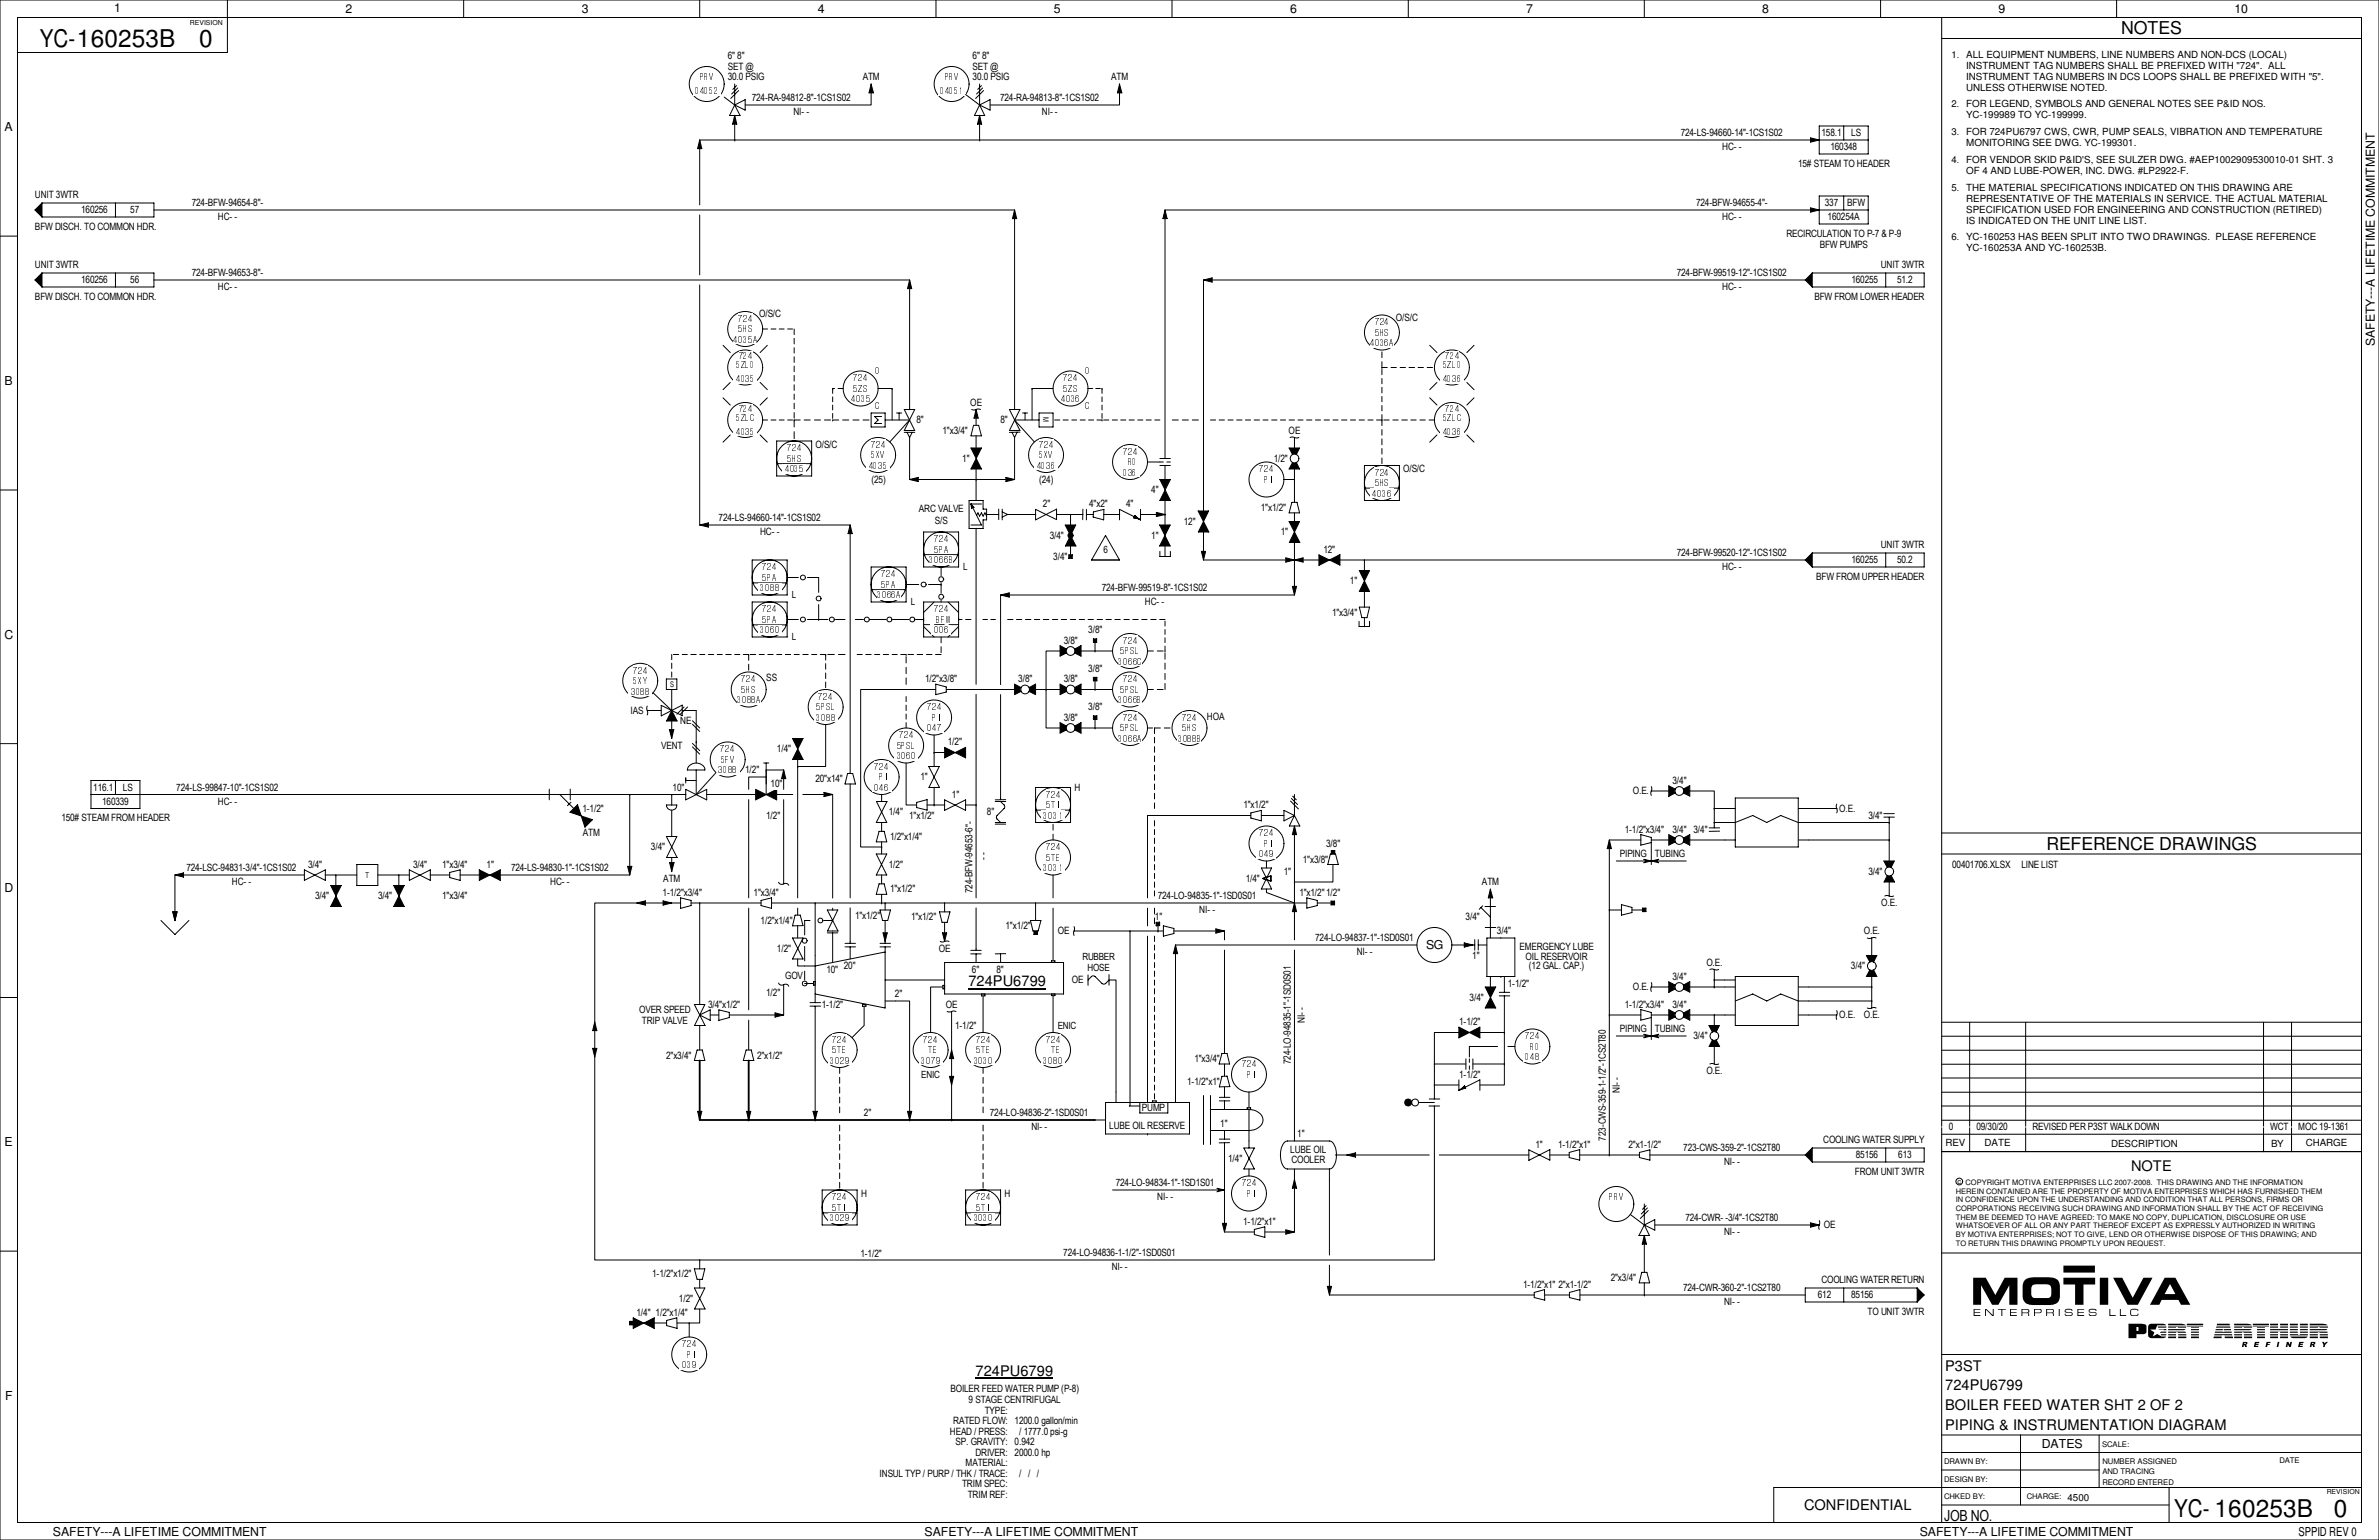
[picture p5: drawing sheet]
<svg xmlns="http://www.w3.org/2000/svg" width="432mm" height="279mm" viewBox="0 0 432 279" stroke-linecap="round" stroke-linejoin="round" font-family="sans-serif">
<defs><g id="words">
<g font-size="4.4">
<text x="7.2" y="8.6">YC-160253B</text>
<text x="36.2" y="8.5">0</text>
<text x="394.6" y="275.3">YC- 160253B</text>
<text x="423.6" y="275.2">0</text>
</g>
<g font-size="3.2">
<text x="385" y="6.2">NOTES</text>
<text x="371.4" y="154.1">REFERENCE DRAWINGS</text>
</g>
<text font-size="2.8" x="352.9" y="275.9">JOB NO.</text>
<g font-size="2.7">
<text x="175.8" y="178.9">724PU6799</text>
<text x="386.8" y="212.4">NOTE</text>
<text x="177.1" y="249.6">724PU6799</text>
<text x="353.1" y="248.7">P3ST</text>
<text x="353.1" y="252.3">724PU6799</text>
<text x="353.1" y="255.8">BOILER FEED WATER SHT 2 OF 2</text>
<text x="353.1" y="259.4">PIPING &amp; INSTRUMENTATION DIAGRAM</text>
<text x="327.4" y="274">CONFIDENTIAL</text>
</g>
<g font-size="2.2">
<text x="20.7" y="2.2">1</text>
<text x="62.7" y="2.4">2</text>
<text x="105.6" y="2.4">3</text>
<text x="148.4" y="2.4">4</text>
<text x="191.3" y="2.4">5</text>
<text x="234.1" y="2.4">6</text>
<text x="277" y="2.4">7</text>
<text x="319.9" y="2.4">8</text>
<text x="362.8" y="2.4">9</text>
<text x="405.6" y="2.4">10</text>
<text x=".8" y="23.8">A</text>
<text x="431" y="62.8" transform="rotate(-90 431 62.8)">SAFETY---A LIFETIME COMMITMENT</text>
<text x=".8" y="69.8">B</text>
<text x=".8" y="115.9">C</text>
<text x=".8" y="161.9">D</text>
<text x="258.8" y="172.2">SG</text>
<text x=".8" y="207.9">E</text>
<text x=".9" y="254">F</text>
<text x="370.6" y="262.7">DATES</text>
<text x="9.6" y="278.7">SAFETY---A LIFETIME COMMITMENT</text>
<text x="167.8" y="278.7">SAFETY---A LIFETIME COMMITMENT</text>
<text x="348.4" y="278.7">SAFETY---A LIFETIME COMMITMENT</text>
<text x="417.2" y="278.6">SPPID REV 0</text>
</g>
<g font-size="1.8">
<text x="132.1" y="10.8">6&quot; 8&quot;</text>
<text x="176.5" y="10.8">6&quot; 8&quot;</text>
<text x="356.9" y="10.5">ALL EQUIPMENT NUMBERS, LINE NUMBERS AND NON-DCS (LOCAL)</text>
<text x="132.1" y="12.7">SET @</text>
<text x="132.1" y="14.6">30.0 PSIG</text>
<text x="156.6" y="14.6">ATM</text>
<text x="176.5" y="12.7">SET @</text>
<text x="176.5" y="14.6">30.0 PSIG</text>
<text x="201.7" y="14.6">ATM</text>
<text x="356.9" y="12.5">INSTRUMENT TAG NUMBERS SHALL BE PREFIXED WITH &quot;724&quot;. ALL</text>
<text x="356.9" y="14.5">INSTRUMENT TAG NUMBERS IN DCS LOOPS SHALL BE PREFIXED WITH &quot;5&quot;.</text>
<text x="356.9" y="16.5">UNLESS OTHERWISE NOTED.</text>
<text x="136.4" y="18.4">724-RA-94812-8&quot;-1CS1S02</text>
<text x="144" y="21">NI- -</text>
<text x="181.5" y="18.4">724-RA-94813-8&quot;-1CS1S02</text>
<text x="189.1" y="21">NI- -</text>
<text x="356.9" y="19.4">FOR LEGEND, SYMBOLS AND GENERAL NOTES SEE P&amp;ID NOS.</text>
<text x="356.9" y="21.4">YC-199989 TO YC-199999.</text>
<text x="305.1" y="24.8">724-LS-94660-14&quot;-1CS1S02</text>
<text x="312.6" y="27.3">HC- -</text>
<text x="330.6" y="24.8">158.1</text>
<text x="332.2" y="27.3">160348</text>
<text x="336" y="24.8">LS</text>
<text x="356.9" y="24.5">FOR 724PU6797 CWS, CWR, PUMP SEALS, VIBRATION AND TEMPERATURE</text>
<text x="356.9" y="26.5">MONITORING SEE DWG. YC-199301.</text>
<text x="356.9" y="29.5">FOR VENDOR SKID P&amp;ID'S, SEE SULZER DWG. #AEP1002909530010-01 SHT. 3</text>
<text x="6.3" y="36">UNIT 3WTR</text>
<text x="326.3" y="30.3">15# STEAM TO HEADER</text>
<text x="356.9" y="31.5">OF 4 AND LUBE-POWER, INC. DWG. #LP2922-F.</text>
<text x="356.9" y="34.6">THE MATERIAL SPECIFICATIONS INDICATED ON THIS DRAWING ARE</text>
<text x="6.3" y="41.7">BFW DISCH. TO COMMON HDR.</text>
<text x="14.7" y="38.7">160256</text>
<text x="23.6" y="38.7">57</text>
<text x="34.8" y="37.5">724-BFW-94654-8&quot;-</text>
<text x="39.5" y="40">HC- -</text>
<text x="307.8" y="37.5">724-BFW-94655-4&quot;-</text>
<text x="312.6" y="40">HC- -</text>
<text x="331.2" y="37.5">337</text>
<text x="331.7" y="40">160254A</text>
<text x="335.3" y="37.5">BFW</text>
<text x="356.9" y="36.6">REPRESENTATIVE OF THE MATERIALS IN SERVICE. THE ACTUAL MATERIAL</text>
<text x="356.9" y="38.6">SPECIFICATION USED FOR ENGINEERING AND CONSTRUCTION (RETIRED)</text>
<text x="356.9" y="40.6">IS INDICATED ON THE UNIT LINE LIST.</text>
<text x="324.2" y="43">RECIRCULATION TO P-7 &amp; P-9</text>
<text x="330.3" y="45">BFW PUMPS</text>
<text x="356.9" y="43.5">YC-160253 HAS BEEN SPLIT INTO TWO DRAWINGS. PLEASE REFERENCE</text>
<text x="356.9" y="45.5">YC-160253A AND YC-160253B.</text>
<text x="6.3" y="48.7">UNIT 3WTR</text>
<text x="14.7" y="51.4">160256</text>
<text x="23.6" y="51.4">56</text>
<text x="34.8" y="50.2">724-BFW-94653-8&quot;-</text>
<text x="39.5" y="52.7">HC- -</text>
<text x="304.3" y="50.2">724-BFW-99519-12&quot;-1CS1S02</text>
<text x="312.6" y="52.7">HC- -</text>
<text x="336" y="51.4">160255</text>
<text x="341.4" y="48.7">UNIT 3WTR</text>
<text x="344.3" y="51.4">51.2</text>
<text x="6.3" y="54.4">BFW DISCH. TO COMMON HDR.</text>
<text x="137.8" y="57.6">O/S/C</text>
<text x="253.4" y="58.2">O/S/C</text>
<text x="329.3" y="54.4">BFW FROM LOWER HEADER</text>
<text x="166.3" y="76.8">8&quot;</text>
<text x="176.1" y="73.7">OE</text>
<text x="181.6" y="76.8">8&quot;</text>
<text x="148" y="81.3">O/S/C</text>
<text x="171.1" y="78.7">1&quot;x3/4&quot;</text>
<text x="174.7" y="83.8">1&quot;</text>
<text x="231.2" y="83.8">1/2&quot;</text>
<text x="233.9" y="78.7">OE</text>
<text x="158.2" y="87.6">(25)</text>
<text x="188.6" y="87.6">(24)</text>
<text x="209" y="89.5">4&quot;</text>
<text x="254.7" y="85.7">O/S/C</text>
<text x="130.4" y="94.6">724-LS-94660-14&quot;-1CS1S02</text>
<text x="166.8" y="92.9">ARC VALVE</text>
<text x="169.7" y="95">S/S</text>
<text x="189.3" y="92.1">2&quot;</text>
<text x="197.7" y="92.1">4&quot;x2&quot;</text>
<text x="204.4" y="92.1">4&quot;</text>
<text x="214.9" y="95.2">12&quot;</text>
<text x="228.9" y="92.7">1&quot;x1/2&quot;</text>
<text x="138" y="97.2">HC- -</text>
<text x="190.5" y="97.8">3/4&quot;</text>
<text x="191.2" y="101.6">3/4&quot;</text>
<text x="200.3" y="100.3">6</text>
<text x="209" y="97.8">1&quot;</text>
<text x="232.5" y="97.2">1&quot;</text>
<text x="240.2" y="100.3">12&quot;</text>
<text x="304.3" y="101">724-BFW-99520-12&quot;-1CS1S02</text>
<text x="341.4" y="99.5">UNIT 3WTR</text>
<text x="174.8" y="103.5">L</text>
<text x="200" y="107.3">724-BFW-99519-8&quot;-1CS1S02</text>
<text x="245" y="106">1&quot;</text>
<text x="312.6" y="103.5">HC- -</text>
<text x="329.6" y="105.2">BFW FROM UPPER HEADER</text>
<text x="336" y="102.2">160255</text>
<text x="344.3" y="102.2">50.2</text>
<text x="143.7" y="108.6">L</text>
<text x="165.3" y="109.9">L</text>
<text x="207.8" y="109.9">HC- -</text>
<text x="241.8" y="111.8">1&quot;x3/4&quot;</text>
<text x="143.7" y="116.2">L</text>
<text x="193.1" y="116.8">3/8&quot;</text>
<text x="197.5" y="114.9">3/8&quot;</text>
<text x="139.1" y="123.6">SS</text>
<text x="167.9" y="123.8">1/2&quot;x3/8&quot;</text>
<text x="184.8" y="123.8">3/8&quot;</text>
<text x="193.1" y="123.8">3/8&quot;</text>
<text x="197.5" y="121.9">3/8&quot;</text>
<text x="114.4" y="129.5">IAS</text>
<text x="123.4" y="131.4">NE</text>
<text x="193.1" y="130.8">3/8&quot;</text>
<text x="197.5" y="128.9">3/8&quot;</text>
<text x="219.1" y="130.6">HOA</text>
<text x="120" y="135.9">VENT</text>
<text x="141" y="136.5">1/4&quot;</text>
<text x="172" y="135.3">1/2&quot;</text>
<text x="16.9" y="143.5">116.1</text>
<text x="22.3" y="143.5">LS</text>
<text x="32" y="143.5">724-LS-99847-10&quot;-1CS1S02</text>
<text x="122.1" y="143.5">10&quot;</text>
<text x="135.3" y="140.3">1/2&quot;</text>
<text x="139.9" y="142.9">10&quot;</text>
<text x="148" y="141.9">20&quot;x14&quot;</text>
<text x="167" y="141.6">1&quot;</text>
<text x="195" y="143.5">H</text>
<text x="303.6" y="142.2">3/4&quot;</text>
<text x="11.1" y="149">150# STEAM FROM HEADER</text>
<text x="18.5" y="146">160339</text>
<text x="39.5" y="146">HC- -</text>
<text x="105.7" y="147.2">1-1/2&quot;</text>
<text x="139.1" y="148.6">1/2&quot;</text>
<text x="161.3" y="148">1/4&quot;</text>
<text x="165" y="148.6">1&quot;x1/2&quot;</text>
<text x="172.8" y="144.8">1&quot;</text>
<text x="179.1" y="148">8&quot;</text>
<text x="225.7" y="146.7">1&quot;x1/2&quot;</text>
<text x="296.4" y="144.1">O.E.</text>
<text x="333.8" y="147.3">O.E.</text>
<text x="339.1" y="148.6">3/4&quot;</text>
<text x="105.8" y="151.8">ATM</text>
<text x="118.2" y="154.3">3/4&quot;</text>
<text x="161.5" y="152.4">1/2&quot;x1/4&quot;</text>
<text x="240.7" y="153.7">3/8&quot;</text>
<text x="294" y="155.6">PIPING</text>
<text x="294.9" y="151.1">1-1/2&quot;x3/4&quot;</text>
<text x="300.4" y="155.6">TUBING</text>
<text x="303.6" y="151.1">3/4&quot; 3/4&quot;</text>
<text x="33.8" y="158.1">724-LSC-94831-3/4&quot;-1CS1S02</text>
<text x="42.1" y="160.7">HC- -</text>
<text x="55.9" y="157.5">3/4&quot;</text>
<text x="75" y="157.5">3/4&quot;</text>
<text x="80.3" y="157.5">1&quot;x3/4&quot;</text>
<text x="88.3" y="157.5">1&quot;</text>
<text x="92.8" y="158.1">724-LS-94830-1&quot;-1CS1S02</text>
<text x="99.9" y="160.7">HC- -</text>
<text x="120.4" y="160">ATM</text>
<text x="161.3" y="157.5">1/2&quot;</text>
<text x="161.5" y="161.9">1&quot;x1/2&quot;</text>
<text x="179.1" y="156" transform="rotate(-90 179.1 156)">- -</text>
<text x="226.1" y="160">1/4&quot;</text>
<text x="233" y="158.7">1&quot;</text>
<text x="236.5" y="156.5">1&quot;x3/8&quot;</text>
<text x="269" y="160.7">ATM</text>
<text x="339.1" y="158.7">3/4&quot;</text>
<text x="354.3" y="157.5">00401706.XLSX</text>
<text x="366.9" y="157.5">LINE LIST</text>
<text x="57.2" y="163.2">3/4&quot;</text>
<text x="68.6" y="163.2">3/4&quot;</text>
<text x="80.3" y="163.2">1&quot;x3/4&quot;</text>
<text x="120.3" y="162.6">1-1/2&quot;x3/4&quot;</text>
<text x="136.8" y="162.6">1&quot;x3/4&quot;</text>
<text x="138" y="167.6">1/2&quot;x1/4&quot;</text>
<text x="155.2" y="166.7">1&quot;x1/2&quot;</text>
<text x="165.4" y="167">1&quot;x1/2&quot;</text>
<text x="176.5" y="162.1" transform="rotate(-90 176.5 162.1)">724-BFW-94653-6&quot;-</text>
<text x="209.6" y="167">1&quot;</text>
<text x="210.1" y="163.2">724-LO-94835-1&quot;-1SD0S01</text>
<text x="217.7" y="165.7">NI- -</text>
<text x="235.8" y="162.6">1&quot;x1/2&quot;1/2&quot;</text>
<text x="266" y="167">3/4&quot;</text>
<text x="341.5" y="164.5">O.E.</text>
<text x="141" y="172.7">1/2&quot;</text>
<text x="170.4" y="172.7">OE</text>
<text x="182.5" y="168.6">1&quot;x1/2&quot;</text>
<text x="192" y="169.5">OE</text>
<text x="238.7" y="170.8">724-LO-94837-1&quot;-1SD0S01</text>
<text x="246.3" y="173.4">NI- -</text>
<text x="267.2" y="173.9">1&quot;</text>
<text x="271.7" y="169.5">3/4&quot;</text>
<text x="275.8" y="172.4">EMERGENCY LUBE</text>
<text x="338.3" y="169.5">O.E.</text>
<text x="142.5" y="177.7">GOV</text>
<text x="150" y="176.5">10&quot;</text>
<text x="153.2" y="175.9">20&quot;</text>
<text x="176.4" y="176.5">6&quot;</text>
<text x="180.8" y="176.5">8&quot;</text>
<text x="194.5" y="178.4">OE</text>
<text x="196.5" y="174.2">RUBBER</text>
<text x="197.4" y="176.2">HOSE</text>
<text x="273.7" y="179.1">1-1/2&quot;</text>
<text x="276.9" y="174.1">OIL RESERVOIR</text>
<text x="277.5" y="175.8">(12 GAL. CAP.)</text>
<text x="296.4" y="179.7">O.E.</text>
<text x="303.6" y="177.8">3/4&quot;</text>
<text x="309.7" y="175.3">O.E.</text>
<text x="336" y="175.9">3/4&quot;</text>
<text x="116" y="183.7">OVER SPEED</text>
<text x="116.5" y="185.8">TRIP VALVE</text>
<text x="128.5" y="182.9">3/4&quot;x1/2&quot;</text>
<text x="139.1" y="180.7">1/2&quot;</text>
<text x="149.1" y="182.8">1-1/2&quot;</text>
<text x="162.4" y="180.9">2&quot;</text>
<text x="171.7" y="182.9">OE</text>
<text x="236.9" y="185.5" transform="rotate(-90 236.9 185.5)">NI- -</text>
<text x="266.7" y="181.6">3/4&quot;</text>
<text x="294.9" y="182.9">1-1/2&quot;x3/4&quot;</text>
<text x="303.6" y="182.9">3/4&quot;</text>
<text x="333.8" y="184.8">O.E.</text>
<text x="338.3" y="184.8">O.E.</text>
<text x="173.4" y="186.7">1-1/2&quot;</text>
<text x="192" y="186.7">ENIC</text>
<text x="264.8" y="186.1">1-1/2&quot;</text>
<text x="294" y="187.3">PIPING</text>
<text x="300.4" y="187.3">TUBING</text>
<text x="307.4" y="188.6">3/4&quot;</text>
<text x="120.9" y="192.1">2&quot;x3/4&quot;</text>
<text x="137.4" y="192.1">2&quot;x1/2&quot;</text>
<text x="167.2" y="195.6">ENIC</text>
<text x="215.5" y="196.8">1-1/2&quot;x1&quot;</text>
<text x="216.8" y="192.7">1&quot;x3/4&quot;</text>
<text x="234.3" y="193.1" transform="rotate(-90 234.3 193.1)">724-LO-94835-1&quot;-1SD0S01</text>
<text x="264.8" y="195.6">1-1/2&quot;</text>
<text x="309.7" y="194.9">O.E.</text>
<text x="156.8" y="202.6">2&quot;</text>
<text x="179.7" y="202.6">724-LO-94836-2&quot;-1SD0S01</text>
<text x="207.3" y="201.6">PUMP</text>
<text x="294" y="198.2" transform="rotate(-90 294 198.2)">NI- -</text>
<text x="187.2" y="205.1">NI- -</text>
<text x="201.3" y="204.8">LUBE OIL RESERVE</text>
<text x="221.5" y="204.4">1&quot;</text>
<text x="234.2" y="209.3">LUBE OIL</text>
<text x="235.5" y="206.3">1&quot;</text>
<text x="278.7" y="208.3">1&quot;</text>
<text x="282.8" y="208.3">1-1/2&quot;x1&quot;</text>
<text x="291.5" y="206.9" transform="rotate(-90 291.5 206.9)">723-CWS-359-1-1/2&quot;-1CS2T80</text>
<text x="295.6" y="208.3">2&quot;x1-1/2&quot;</text>
<text x="305.5" y="208.9">723-CWS-359-2&quot;-1CS2T80</text>
<text x="330.9" y="207.4">COOLING WATER SUPPLY</text>
<text x="353.1" y="208">REV</text>
<text x="353.7" y="205.1">0</text>
<text x="358.7" y="205.1">09/30/20</text>
<text x="360.2" y="207.9">DATE</text>
<text x="368.9" y="205.1">REVISED PER P3ST WALK DOWN</text>
<text x="383.2" y="208">DESCRIPTION</text>
<text x="412.1" y="205.1">WCT</text>
<text x="412.2" y="208">BY</text>
<text x="417.2" y="205.1">MOC 19-1361</text>
<text x="418.5" y="208">CHARGE</text>
<text x="202.5" y="215.3">724-LO-94834-1&quot;-1SD1S01</text>
<text x="222.9" y="210.8">1/4&quot;</text>
<text x="234.4" y="210.9">COOLER</text>
<text x="312.9" y="211.5">NI- -</text>
<text x="336.7" y="213.1">FROM UNIT 3WTR</text>
<text x="336.8" y="210.2">85156</text>
<text x="344.6" y="210.2">613</text>
<text x="156.3" y="217.2">H</text>
<text x="182.3" y="217.2">H</text>
<text x="210.1" y="217.8">NI- -</text>
<text x="305.9" y="221.6">724-CWR- -3/4&quot;-1CS2T80</text>
<text x="193" y="228">724-LO-94836-1-1/2&quot;-1SD0S01</text>
<text x="225.6" y="222.2">1-1/2&quot;x1&quot;</text>
<text x="312.9" y="224.2">NI- -</text>
<text x="331" y="222.9">OE</text>
<text x="118.4" y="231.8">1-1/2&quot;x1/2&quot;</text>
<text x="156.2" y="228">1-1/2&quot;</text>
<text x="201.8" y="230.5">NI- -</text>
<text x="276.4" y="233.7">1-1/2&quot;x1&quot; 2&quot;x1-1/2&quot;</text>
<text x="292.4" y="232.4">2&quot;x3/4&quot;</text>
<text x="330.6" y="232.8">COOLING WATER RETURN</text>
<text x="115.5" y="238.8">1/4&quot; 1/2&quot;x1/4&quot;</text>
<text x="123.2" y="236.2">1/2&quot;</text>
<text x="305.5" y="234.3">724-CWR-360-2&quot;-1CS2T80</text>
<text x="312.9" y="236.9">NI- -</text>
<text x="329.9" y="235.6">612</text>
<text x="336" y="235.6">85156</text>
<text x="339" y="238.5">TO UNIT 3WTR</text>
<text x="172.5" y="252.5">BOILER FEED WATER PUMP (P-8)</text>
<text x="175.8" y="254.6">9 STAGE CENTRIFUGAL</text>
<text x="178.7" y="256.5">TYPE:</text>
<text x="172.4" y="260.3">HEAD / PRESS:</text>
<text x="173" y="258.4">RATED FLOW: 1200.0 gallon/min</text>
<text x="173.4" y="262.3">SP. GRAVITY: 0.942</text>
<text x="185" y="260.3">/ 1777.0 psi-g</text>
<text x="159.6" y="268">INSUL TYP / PURP / THK / TRACE:</text>
<text x="174.6" y="269.9">TRIM SPEC:</text>
<text x="175.3" y="266.1">MATERIAL:</text>
<text x="177" y="264.2">DRIVER: 2000.0 hp</text>
<text x="185" y="268">/ / /</text>
<text x="175.6" y="271.8">TRIM REF:</text>
<text x="375.3" y="272.4">4500</text>
</g>
<g font-size="1.7">
<text x="354.2" y="10.5">1.</text>
<text x="126.2" y="17.1">04052</text>
<text x="127" y="14.6">PRV</text>
<text x="170.6" y="17.1">04051</text>
<text x="171.4" y="14.6">PRV</text>
<text x="354.2" y="19.3">2.</text>
<text x="354.2" y="24.4">3.</text>
<text x="354.2" y="29.5">4.</text>
<text x="354.2" y="34.6">5.</text>
<text x="354.2" y="43.5">6.</text>
<text x="133.9" y="58.4">724</text>
<text x="249.5" y="59.1">724</text>
<text x="133.1" y="62.2">4035A</text>
<text x="133.9" y="60.3">5HS</text>
<text x="134.1" y="65.2">724</text>
<text x="248.7" y="62.9">4036A</text>
<text x="249.5" y="61">5HS</text>
<text x="262.3" y="65.2">724</text>
<text x="133.6" y="69.3">4035</text>
<text x="133.6" y="66.8">5ZLO</text>
<text x="154.9" y="71.1">5ZS</text>
<text x="154.9" y="69.2">724</text>
<text x="158.7" y="67.9">O</text>
<text x="193" y="71.1">5ZS</text>
<text x="193" y="69.2">724</text>
<text x="196.8" y="67.9">O</text>
<text x="261.8" y="69.3">4036</text>
<text x="261.8" y="66.8">5ZLO</text>
<text x="133.6" y="76.4">5ZLC</text>
<text x="134.1" y="74.7">724</text>
<text x="154.5" y="73">4035</text>
<text x="158.7" y="74.3">C</text>
<text x="192.6" y="73">4036</text>
<text x="196.8" y="74.3">C</text>
<text x="261.8" y="76.4">5ZLC</text>
<text x="262.3" y="74.7">724</text>
<text x="133.6" y="78.9">4035</text>
<text x="142.8" y="81.9">724</text>
<text x="142.8" y="83.8">5HS</text>
<text x="158.1" y="81.3">724</text>
<text x="158.1" y="83.1">5XV</text>
<text x="188.6" y="81.3">724</text>
<text x="188.6" y="83.1">5XV</text>
<text x="203.8" y="82.5">724</text>
<text x="261.8" y="78.9">4036</text>
<text x="142.4" y="85.7">4035</text>
<text x="157.7" y="85">4035</text>
<text x="188.2" y="85">4036</text>
<text x="203.8" y="86.3">036</text>
<text x="204.7" y="84.4">RO</text>
<text x="228.6" y="85.7">724</text>
<text x="229.4" y="87.6">PI</text>
<text x="249.5" y="86.4">724</text>
<text x="249.5" y="88.3">5HS</text>
<text x="249.1" y="90.2">4036</text>
<text x="169.5" y="98.4">724</text>
<text x="169.5" y="100.3">5PA</text>
<text x="138" y="107.3">3088</text>
<text x="138.4" y="103.5">724</text>
<text x="138.4" y="105.4">5PA</text>
<text x="160" y="104.8">724</text>
<text x="160" y="106.7">5PA</text>
<text x="168.7" y="102.2">3066B</text>
<text x="138.4" y="111.1">724</text>
<text x="138.4" y="113">5PA</text>
<text x="159.1" y="108.6">3066A</text>
<text x="169.5" y="111.1">724</text>
<text x="170" y="113">BFW</text>
<text x="138" y="114.9">3060</text>
<text x="169.5" y="114.9">006</text>
<text x="203.4" y="118.7">5PSL</text>
<text x="203.8" y="116.8">724</text>
<text x="114.9" y="122.2">724</text>
<text x="114.9" y="124.1">5XY</text>
<text x="134.6" y="123.8">724</text>
<text x="134.6" y="125.7">5HS</text>
<text x="202.9" y="120.6">3066C</text>
<text x="203.4" y="125.7">5PSL</text>
<text x="203.8" y="123.8">724</text>
<text x="114.5" y="126">3088</text>
<text x="133.7" y="127.6">3088A</text>
<text x="148.1" y="130.8">3088</text>
<text x="148.1" y="128.9">5PSL</text>
<text x="148.5" y="127">724</text>
<text x="168.2" y="128.9">724</text>
<text x="169.1" y="130.8">PI</text>
<text x="202.9" y="127.6">3066B</text>
<text x="203.8" y="130.8">724</text>
<text x="214.6" y="130.8">724</text>
<text x="130.8" y="136.5">724</text>
<text x="162.7" y="137.8">3060</text>
<text x="162.7" y="135.9">5PSL</text>
<text x="163.2" y="134">724</text>
<text x="168.2" y="132.7">047</text>
<text x="202.9" y="134.6">3066A</text>
<text x="203.4" y="132.7">5PSL</text>
<text x="213.7" y="134.6">3088B</text>
<text x="214.6" y="132.7">5HS</text>
<text x="130.4" y="140.3">3088</text>
<text x="130.8" y="138.4">5FV</text>
<text x="158.7" y="139.7">724</text>
<text x="158.7" y="143.5">046</text>
<text x="159.6" y="141.6">PI</text>
<text x="189.4" y="148.6">3031</text>
<text x="189.8" y="144.8">724</text>
<text x="189.8" y="146.7">5TI</text>
<text x="189.8" y="154.3">724</text>
<text x="228.6" y="151.8">724</text>
<text x="228.6" y="155.6">049</text>
<text x="229.4" y="153.7">PI</text>
<text x="189.4" y="158.1">3031</text>
<text x="189.8" y="156.2">5TE</text>
<text x="151.1" y="189.2">724</text>
<text x="151.1" y="191.1">5TE</text>
<text x="167.6" y="189.2">724</text>
<text x="168.5" y="191.1">TE</text>
<text x="177.1" y="189.2">724</text>
<text x="177.1" y="191.1">5TE</text>
<text x="189.8" y="189.2">724</text>
<text x="190.7" y="191.1">TE</text>
<text x="276.8" y="188.6">724</text>
<text x="277.7" y="190.5">RO</text>
<text x="150.7" y="193">3029</text>
<text x="167.2" y="193">3079</text>
<text x="176.7" y="193">3030</text>
<text x="189.4" y="193">3080</text>
<text x="225.4" y="193.7">724</text>
<text x="226.3" y="195.6">PI</text>
<text x="276.9" y="192.4">048</text>
<text x="225.4" y="215.3">724</text>
<text x="150.7" y="221.6">3029</text>
<text x="151.1" y="217.8">724</text>
<text x="151.1" y="219.7">5TI</text>
<text x="176.7" y="221.6">3030</text>
<text x="177.1" y="217.8">724</text>
<text x="177.1" y="219.7">5TI</text>
<text x="226.3" y="217.2">PI</text>
<text x="292.1" y="217.8">PRV</text>
<text x="123.8" y="244.5">724</text>
<text x="123.8" y="248.3">039</text>
<text x="124.7" y="246.4">PI</text>
</g>
<g font-size="1.4">
<text x="189.4" y="75.7" transform="rotate(90 189.4 75.7)">M</text>
<text x="121.6" y="124.6">S</text>
<text x="66.3" y="159.3">T</text>
<text x="355.3" y="214.8">c COPYRIGHT MOTIVA ENTERPRISES LLC 2007-2008. THIS DRAWING AND THE INFORMATION</text>
<text x="355" y="216.6">HEREIN CONTAINED ARE THE PROPERTY OF MOTIVA ENTERPRISES WHICH HAS FURNISHED THEM</text>
<text x="355" y="218.1">IN CONFIDENCE UPON THE UNDERSTANDING AND CONDITION THAT ALL PERSONS, FIRMS OR</text>
<text x="355" y="219.7">CORPORATIONS RECEIVING SUCH DRAWING AND INFORMATION SHALL BY THE ACT OF RECEIVING</text>
<text x="355" y="221.3">THEM BE DEEMED TO HAVE AGREED: TO MAKE NO COPY, DUPLICATION, DISCLOSURE OR USE</text>
<text x="355" y="222.9">WHATSOEVER OF ALL OR ANY PART THEREOF EXCEPT AS EXPRESSLY AUTHORIZED IN WRITING</text>
<text x="355" y="224.5">BY MOTIVA ENTERPRISES; NOT TO GIVE, LEND OR OTHERWISE DISPOSE OF THIS DRAWING; AND</text>
<text x="355" y="226.1">TO RETURN THIS DRAWING PROMPTLY UPON REQUEST.</text>
<text x="381.6" y="262.6">SCALE:</text>
<text x="352.9" y="265.7">DRAWN BY:</text>
<text x="352.9" y="268.9">DESIGN BY:</text>
<text x="381.6" y="267.5">AND TRACING</text>
<text x="381.6" y="269.4">RECORD ENTERED</text>
<text x="381.6" y="265.6">NUMBER ASSIGNED</text>
<text x="413.7" y="265.4">DATE</text>
<text x="352.9" y="272">CHKED BY:</text>
<text x="367.9" y="272">CHARGE:</text>
</g>
<g font-size="1.3">
<text x="34.5" y="4.5">REVISION</text>
<text x="422.3" y="271.1">REVISION</text>
</g>
</g></defs>
<g fill="none" stroke="#000" stroke-width=".18">
<path d="M0 0h431.8v279.4h-431.8zM3.2 3.2h425.4v273h-425.4zM41.3 0v9.5h-38.1M84.2 0v3.2M127 0v3.2M169.9 0v3.2M212.7 0v3.2M255.6 0v3.2M298.4 0v3.2M341.3 0v3.2M352.4 3.2v273M352.4 7h76.2"/>
<path d="M384.2 0v3.2M7.6 36.8l-1.3 1.3 1.3 1.3M7.6 36.8h20.3v2.6h-20.3M7.6 36.8v2.6M21 36.8v2.6M328.6 37.7l1.6 .4-1.6 .4zM0 42.8h3.2M250.8 63.8v1.1M250.8 65.6v1.1M0 88.9h3.2M239.4 100.7l3.8 1.8v-1.9l-3.8 2zM0 134.9h3.2"/>
<path d="M121.9 144.1h2.6M141 144.1h2.9M145.7 144.1h5.4v18.8M352.4 154.9h76.2M352.4 151.1h76.2M138.1 163.8h-11.1v18.4M150.2 169.2h1.9M151.1 164.8v.3M151.1 169.2v5.4M159.7 171.2h1.9M160.7 170.8v.4M170.5 165.4h1.9l-.5 1.9h-.9z"/>
<path d="M0 181h3.2M178.1 180.3h.7v.4h-.7zM266.7 189.9h5.1M352.4 198.2h76.2M352.4 195.6h76.2M352.4 193.1h76.2M352.4 190.5h76.2M352.4 188h76.2M352.4 185.5h76.2M357.5 185.5v23.5M367.7 185.5v23.5M410.8 185.5v23.5"/>
<path d="M415.9 185.5v23.5M175.3 215.9h6.3v6.3h-6.3zM284.8 209.1l1.9-.5v1.9l-1.9-.5zM352.4 208.9h76.2M352.4 203.2h76.2M352.4 209h76.2M352.4 205.8h76.2M352.4 200.7h76.2M0 227h3.2M175.4 220h6.1M352.4 227.3h76.2M352.4 245.7h76.2"/>
<path d="M352.4 260.3h76.2M352.4 273h41.3M352.4 266.7h28.6M352.4 263.5h76.2M366.7 260.3v12.7M381 260.3v9.6M393.7 269.9v6.3M428.6 269.9h-106.7v6.3"/>
<circle cx="178.4" cy="219.1" r="3.2"/>
<circle cx="355.6" cy="214.4" r=".62"/>
</g>
<g fill="#000">
<path d="M7.6 36.8v2.6l-1.3-1.3zM328.6 37.7l1.6 .4-1.6 .4zM239.4 100.7l1.9 .9-1.9 1zM241.3 101.6l1.9-1v1.9z"/>
<path d="M358.2 237.5v1.3h1.3v-.2h-1.1v-.4h1v-.2h-1v-.4h1.1v-.1zM360.3 237.5v1.3h.2v-1.2l1.1 1.2h.3v-1.3h-.2v1.1l-1.1-1.1zM362.6 237.5v.1h.7v1.2h.1v-1.2h.7v-.1zM364.8 237.5v1.3h1.3v-.2h-1.1v-.4h1v-.2h-1v-.4h1.1v-.1zM366.9 237.5v1.3h.2v-.5h.9l.1 .5h.2v-.5l-.2-.1 .2-.2-.1-.5zM367.1 237.6l.9 .1 .1 .3-1 .1zM369.2 237.5v1.3h.2v-.5h.8a.42 .42 0 0 0 .4-.4 .42 .42 0 0 0-.2-.4zM369.4 237.6h.9l.1 .4-1 .1zM371.4 237.5v1.3h.2v-.5h.9h.1v.5h.2v-.5l-.2-.1 .2-.1v-.4l-.1-.2zM371.6 237.6l.9 .1 .1 .3-1 .1zM373.7 237.5v1.3h.1v-1.3zM374.8 237.6l-.1 .2 .2 .3 .9 .1 .2 .2-.1 .2h-.7l-.3-.1v-.2h-.2l.3 .5h.9l.2-.2 .1-.3-.2-.2-1-.1-.1-.3 .9-.1 .2 .2h.2a.99 .99 0 0 0-1.4-.2zM377.1 237.5v1.3h1.2v-.2h-1.1v-.4h1v-.2h-1v-.4h1.1v-.1zM379.1 237.6v.4l.2 .1 .8 .1 .3 .2-.1 .2h-.7l-.3-.1v-.2h-.2l.1 .3 .1 .2h1l.2-.2v-.3l-.1-.2-1.1-.1 .1-.4h.8l.3 .2v-.2l-.5-.2zM382.9 237.5v1.3h1.1v-.2h-1v-1.1zM384.8 237.5v1.3h1.1v-.2h-1v-1.1zM386.8 237.5l-.2 .5 .1 .5a1.17 1.17 0 0 0 1.4 .1l.1-.3h-.2l-.1 .2-.2 .1h-.8l-.1-.3 .1-.7h.9l.2 .3h.1v-.3a1.35 1.35 0 0 0-1.3-.1z" fill-rule="evenodd"/>
<path d="M358.1 231.8v4.9h1.5v-3.5l2 3.5h1.1l2-3.5v3.5h1.5v-4.9h-2.3l-1.7 3.1-1.8-3.1zM367.6 232.2l-.4 .5-.1 .6v1.9a1.54 1.54 0 0 0 1.8 1.6l3.5-.1a1.44 1.44 0 0 0 1.5-1.5v-1.9a1.64 1.64 0 0 0-2-1.6h-2.8l-1 .2zM368.9 233.2l.7-.2h1.8a.76 .76 0 0 1 .9 .8v1.2l-.4 .5h-2.6l-.4-.2-.2-.3a2.66 2.66 0 0 1 .1-1.7zM374.5 231.8v1.2h2.1v3.7h1.6v-3.7h2.1v-1.2zM374.5 229.6v1.3h5.7v-1.3zM381.1 231.8v4.9h1.6v-4.9zM383.5 231.8l2.7 4.9h1.8l2.7-4.9h-1.7l-1.9 3.7-1.9-3.7zM392.9 231.8l-2.7 4.9h1.7l.4-.9h3.1l.5 .9h1.7l-2.8-4.9zM393.9 233l.9 1.8h-1.9z" fill-rule="evenodd"/>
<path d="M397.7 242.5v.3h1.4v-.3zM397.7 242.1v.2h1.4v-.2zM397.7 241.6v.2h1.4v-.2zM397.7 241.1v.2h1.4v-.2zM396.9 240.7h.8v.2l2.2-.2zM396.9 240.2v.3h3v-.3zM393.5 240.2v.3h3.2l-.3-.3h-.5zM393.5 240.7v.2h1.5v-.2l.4 .2h1.4v-.2zM393.5 241.1v.2h2.9l.3-.1zM393.5 241.6v.2h1.5v-.1l.4 .1h1.4l-.1-.2zM395.4 242.1v.2h1.4v-.2zM395.4 242.5v.3h1.4v-.3zM393.5 242.1v.2h1.5v-.2zM393.5 242.5v.3h1.5v-.3zM390.1 240.3l-.2 .4v1.5l.2 .5 .4 .1h2.1l.5-.2v-.1h-.8l-.8-.5-.8 .5 .3-.8-.8-.5h1l.3-.7h1.6v-.2l-.5-.1h-2.1zM392.2 242.1l.1 .2h.9v-.2zM392 241.7l1.2 .1v-.2h-.9zM391.8 241.1l1.4 .2v-.2zM391.6 240.7l.1 .2h1.5v-.2zM386.3 240.2v2.6h1.5v-.7l1.5-.1 .3-.3v-1.2l-.2-.2-.7-.1zM387.8 240.7l.4 .1-.1 .7h-.3z" fill-rule="evenodd"/>
<path d="M401.8 242.5l-.1 .3h1.5l.1-.3zM402 242.1l-.1 .2h3.3l-.1-.2zM402 241.6v.2h3.1l-.1-.2zM402.2 241.1l-.1 .2h1.3l.1-.2zM403.6 241.1v.2h1.4l-.1-.2zM402.3 240.7l-.1 .2h1.3v-.2l.1 .2h1.2v-.2zM402.4 240.2l-.1 .3h2.4v-.3z" fill-rule="evenodd"/>
<path d="M407.1 243.5l-.2 .9h.3l.1-.4 .2 .4h.3l-.2-.4 .3-.2v-.3zM407.4 243.6l.2 .2h-.3zM409.3 243.5l-.2 .9h.8v-.2h-.5v-.2h.5l.1-.2h-.5v-.1h.5l.1-.2zM411.4 243.5l-.2 .9h.3l.1-.4h.3l.1-.2h-.4v-.1h.5v-.2zM413.4 243.5l-.2 .9h.3l.2-.9zM415.1 243.5l-.2 .9h.3v-.5l.3 .5h.3l.2-.9h-.3l-.1 .5-.2-.5zM417.3 243.5l-.2 .9h.8l.1-.2h-.6l.1-.2h.5v-.2h-.5l.1-.1h.5v-.2zM419.4 243.5l-.2 .9h.3l.1-.4 .3 .4h.3l-.3-.4 .3-.2v-.3zM419.7 243.6l.2 .2h-.2zM421.5 243.5l.2 .5-.1 .4h.3l.1-.4 .5-.5h-.3l-.3 .3-.1-.3z" fill-rule="evenodd"/>
<path d="M419.2 240.2v.3h3.2l-.3-.3h-.5zM419.2 240.7v.2h1.5v-.2l.3 .2h1.5v-.2zM419.2 241.1v.2h2.9l.3-.2zM419.2 241.6v.2h1.5v-.1l.3 .1h1.5l-.1-.2zM419.2 242.1v.2h1.5v-.2zM421 242.1v.2h1.5v-.2zM421 242.5v.3h1.5v-.3zM419.2 242.5v.3h1.5v-.3zM415.7 242.5l.5 .3h2.1l.5-.3zM415.6 242.1v.2h3.3v-.2h-1.5v.1l-.3-.1zM417.4 241.6v.2h1.5v-.2zM415.6 241.6v.2h1.5v-.2zM415.6 241.1v.2h1.5v-.2zM417.4 241.1v.2h1.5v-.2zM417.4 240.7v.2h1.5v-.2zM415.6 240.7v.2h1.5v-.2zM415.6 240.2v.3h1.5v-.3zM417.4 240.2v.3h1.5v-.3zM413.9 242.5v.3h1.4v-.3zM412 242.5v.3h1.5v-.3zM412 241.6v.2h1.5v-.2h.4v.2h1.4v-.2zM413.9 242.1v.2h1.4v-.2zM412 242.1v.2h1.5v-.2zM412 241.1v.2h3.3v-.2zM412 240.7v.2h1.5v-.2zM413.9 240.7v.2h1.4v-.2zM413.9 240.2v.3h1.4v-.3zM412 240.2v.3h1.5v-.3zM409.7 242.5v.3h1.4v-.3zM409.7 242.1v.2h1.4v-.2zM409.7 241.6v.2h1.4v-.2zM409.7 241.1v.2h1.4v-.2zM408.9 240.7h.8v.2l2.1-.2zM408.9 240.2v.3h2.9v-.3zM405.5 240.2v.3h3.2l-.3-.3h-.6zM405.5 240.7v.2h1.5v-.2l.3 .2h1.5v-.2zM405.5 241.1v.2h2.8l.4-.2zM405.5 241.6v.2h1.5v-.1l.3 .1h1.4l-.1-.2zM407.3 242.1v.2h1.5v-.2zM405.5 242.1v.2h1.5v-.2zM405.5 242.5v.3h1.5v-.3zM407.3 242.5v.3h1.5v-.3zM403.8 242.5v.3h1.5v-.3z" fill-rule="evenodd"/>
</g>
<g fill="#fff">
<path d="M177.1 216.3h2.6v1.8h-2.6z" fill-rule="evenodd"/>
<path d="M176.3 220.1h4.3v1.8h-4.3z" fill-rule="evenodd"/>
<path d="M177.1 218.2h2.6v1.8h-2.6z" fill-rule="evenodd"/>
</g>
<path d="M211.5 88.9l.9 1.9h-1.9zM210.5 87h1.9l-.9 1.9zM144.8 135.9l1 1.9h-2zM143.8 134h2l-1 1.9z" fill="#000"/>
<g fill="none" stroke="#000" stroke-width=".18">
<path d="M251.2 76.2h.9M252.8 76.2h1M254.4 76.2h1M256.1 76.2h.9M257.7 76.2h1M259.4 76.2h.9M210.5 87h1.9l-1.9 3.8h1.9zM210.5 84.5h1.9M210.5 83.2h1.9M210.5 83.8h.7M211.8 83.8h.6M143.8 134h2l-2 3.8h2z"/>
<path d="M169.5 133.3v5.8M64.8 158.7h-3.8v2M168.2 146h3.2M169.5 142.8v3.2M227 147.5l1.9-.5v1.9l-1.9-.5zM138.1 163.4l1.9-.5v1.9l-1.9-.5zM146 171.7v2.6M146 176.2v1.6M146 178.4h1.7M146.5 170.6a.45 .45 0 0 1-.5 .5 .45 .45 0 0 1-.3-.6 .45 .45 0 0 1 .6-.2l.2 .4M146.5 178.4a.44 .44 0 0 1-.5 .5 .44 .44 0 0 1-.3-.6 .44 .44 0 0 1 .6-.2l.3 .4M147 167h-1v2.6"/>
<path d="M149.4 167a.45 .45 0 0 1-.6 .4 .45 .45 0 0 1-.2-.7 .45 .45 0 0 1 .7 .1l.1 .2M149.5 167h1.6M159.7 171.8h1.9M160.7 171.8v.9M190.8 174.3h.7v.3h-.7zM126 182.2h1.9l-1.8 3.9h1.9zM127 184.1l1.9-.9v1.9zM135.4 190.5h1l.4 1.9h-1.9zM222.2 197.2v1.6M286.7 209.5h10.9M126 233.7h1.9l-1.8 3.8h1.9z"/>
<circle cx="229.9" cy="87" r="3.2"/>
</g>
<g fill="#fff">
<path d="M228.6 84.2h2.6v1.8h-2.6z" fill-rule="evenodd"/>
<path d="M229 88h1.8v1.8h-1.8z" fill-rule="evenodd"/>
<path d="M228.6 86.1h2.6v1.8h-2.6z" fill-rule="evenodd"/>
</g>
<g fill="none" stroke="#000" stroke-width=".18">
<path d="M165.1 50.8l.4 1.6h-.8zM233 87h1.9M150.2 118.7h1.2M152.2 118.7h1.2M155.6 118.7h.9M157.1 118.7h1M158.7 118.7h1M160.3 118.7h1M161.9 118.7h1M163.5 118.7h1M198.8 116.5v1.6M247.6 107.3v2.9"/>
<path d="M117.5 128.9h2.5M135.3 137.8a3.2 3.2 0 0 1-4.6 2.8 3.2 3.2 0 0 1-.5-5.4 3.2 3.2 0 0 1 5 2.1l.1 .5M160 153.7v1.2M181.6 144.8v.3M182.5 145.1h-1.9M60 160.7l1.9 3.8h-1.9l1.9-3.8zM148 173.4v1.9M160.7 163.8v1.3M176.2 173.1h1.9M177.2 173.1v1.5M277.5 208.6l3.8 1.9v-1.9l-3.8 1.9zM334.6 233.7v2.5"/>
<path d="M348 233.7l1.2 1.2-1.2 1.3M348 233.7h-20.3v2.5h20.3M348 233.7v2.5"/>
</g>
<path d="M165.1 50.8l.4 1.6h-.8zM60 160.7h1.9l-.9 1.9zM61 162.6l.9 1.9h-1.9zM348 233.7l1.2 1.2-1.2 1.3z" fill="#000"/>
<g fill="#fff">
<path d="M130 138.9h4.2v1.6h-4.2z" fill-rule="evenodd"/>
<path d="M130.8 135h2.6v1.8h-2.6z" fill-rule="evenodd"/>
<path d="M130.8 136.9h2.5v1.7h-2.5z" fill-rule="evenodd"/>
</g>
<g fill="none" stroke="#000" stroke-width=".18">
<path d="M158.1 15.2v3.8h-22.8M27.9 38.1h156.2v36.2M177.8 20.9v4.5M184.1 38.1l.4 1.6h-.7zM328.6 25l1.6 .4-1.6 .4zM138.4 59.7h.9M140 59.7h.8M141.4 59.7h.9M143 59.7h.8M144.1 59.7v1M144.1 61.4v1M144.1 63.1v1"/>
<path d="M144.1 64.7v1M144.1 66.4v1M144.1 68.1v1M144.1 69.8v1M144.1 71.5v1M144.1 73.2v1M144.1 74.8v1.1M162.7 74.9h1M163.2 74.9v1.3M250.8 76.2h.1M250.8 76.2v1M250.8 77.9v1.1"/>
<path d="M250.8 79.6v1.1M141 80h6.3v6.4h-6.3zM141.1 84.1h6.1M200.7 97.2l2.5 4.4h-5.1zM210.5 95.2h1.9l-1.9 3.9h1.9zM211.5 84.4v2.6M211.5 99v2M234 94.6l1.9 3.8h-1.9l1.9-3.8zM234.9 85.1v6.1M250.8 81.4v1M250.8 83.1v1M142.9 112.4h2"/>
<path d="M146.2 112.4a.45 .45 0 0 1-.7 .4 .45 .45 0 0 1-.1-.7 .45 .45 0 0 1 .7 .1l.1 .2M146.6 112.4h3.7M151.4 112.4a.45 .45 0 0 1-.6 .4 .45 .45 0 0 1-.2-.7 .45 .45 0 0 1 .8 .1l.1 .2M151.6 112.4h1.8M155.2 112.4h1.5M157.8 112.4a.45 .45 0 0 1-.7 .4 .45 .45 0 0 1-.1-.7 .45 .45 0 0 1 .7 .1l.1 .2M157.9 112.4h3M161.9 112.4a.45 .45 0 0 1-.7 .4 .45 .45 0 0 1-.1-.7 .45 .45 0 0 1 .7 .1l.1 .2M162.1 112.4h2.9M166 112.4a.45 .45 0 0 1-.6 .4 .45 .45 0 0 1-.1-.7 .45 .45 0 0 1 .7 .1l.1 .2M166.2 112.4h1.4M198.5 115.9h.6v.6h-.6z"/>
<path d="M198.8 118.1h3.1M246.7 112.7v1h1.9v-1M149.9 131.4v7.7h-5.1M171.4 135.6l3.9 1.9v-1.9l-3.9 1.9zM189.9 125.1h.1M198.8 123.5v1.6h3.1M198.8 130.5v1.6h3.1M25.4 144.1h74.3M31.7 158.7l1.6-.3v.7zM55.2 158.7h-23.5v8.3M55.2 157.8l3.9 1.9v-1.9l-3.9 1.9zM59 158.7h2"/>
<path d="M61 158.7h.1M72.4 158.7h.1M120.9 146h2a.95 .95 0 0 1-1 1 .95 .95 0 0 1-1-1zM130 140.2l-3.6 3.9M149.6 143.8l1.5 .3-1.5 .4zM171.4 145.1v1.9l3.9-1.9v1.9zM228.9 148h4.1M123.5 163.8h-15.6v64.8h19.1M141.3 178.4a.74 .74 0 0 0 1.2 .2 .6 .6 0 0 1 .7 .3M141.3 160.1a.74 .74 0 0 0 1.2 .2 .63 .63 0 0 1 .7 .3M147.7 178.1h.3v.6h-.3zM153.4 171.8h1.9"/>
<path d="M154.3 171.8v2.2M160 163.8h11.4M171.2 179.1h-2.3v8.2M181.6 173.1v1.5M182.5 173l-1.9 .1M201.3 177.8h1.3v20.3M209.8 167.3h.7v.6l-.7 .1zM210.2 167.9v1h1M234.9 163.8h.1M257.2 171.4h-43.8v26.7M147 181.9h1.9M147 182.5h1.9"/>
<path d="M148 180.3v1.6M148 182.5v.4M160.7 181.6h1.9M218.4 198.8v8.8M219.7 198.8v8.8M221.3 199.1h1.9M221.3 199.7h1.9M222.2 198.8v.3M222.2 199.7v1.6M260.3 193h.1M260.3 196.8h.1M260.3 196.8v2.3"/>
<path d="M172.7 203.2h.1M219.7 205.1h7M219.7 201.3h7M226.7 201.3a2.1 2.1 0 0 1 2.5 2.4 2.61 2.61 0 0 1-2.5 1.4M226.7 201.3v3.8M242.4 209.5h.2M328.9 208.3l-1.2 1.2 1.2 1.3M328.9 208.3h20.3v2.5h-20.3M328.9 208.3v2.5M342.3 208.3v2.5M127 232.1v1.6M278.5 234.5l1.8-.5 .1 1.9-1.9-.5z"/>
<circle cx="144.2" cy="83.2" r="3.2"/>
</g>
<g fill="#000">
<path d="M184.1 38.1l.4 1.6h-.7zM328.6 25l1.6 .4-1.6 .4zM211.5 97.2l.9 1.9h-1.9zM210.5 95.2h1.9l-.9 2zM234 94.6h1.9l-1 1.9zM234.9 96.5l1 1.9h-1.9zM171.4 135.6l2 .9-2 1zM173.4 136.5l1.9-.9v1.9zM31.7 158.7l1.6-.3v.7zM149.6 143.8l1.5 .3-1.5 .4zM327.7 209.5l1.2-1.2v2.5z"/>
<path d="M198.5 115.9h.6v.6h-.6z" fill-rule="evenodd"/>
<path d="M209.8 167.3h.7v.6l-.7 .1z" fill-rule="evenodd"/>
</g>
<g fill="#fff">
<path d="M142.8 80.4h2.7v1.8h-2.7z" fill-rule="evenodd"/>
<path d="M142 84.2h4.3v1.8h-4.3z" fill-rule="evenodd"/>
<path d="M142.8 82.3h2.7v1.8h-2.7z" fill-rule="evenodd"/>
</g>
<g fill="none" stroke="#000" stroke-width=".18">
<path d="M330.2 22.9h8.9v5h-8.9zM330.2 25.4h8.9M334.6 22.9v2.5M144.1 76.2v1.3M144.1 78.3v1.3M250.8 66.7h.1M211.5 90.8v4.4M121.9 118.7v1M122.2 118.7h1M123.8 118.7h1M125.4 118.7h1M127 118.7h.9"/>
<path d="M128.6 118.7h.9M130.2 118.7h.9M131.7 118.7h1M133.3 118.7h1M134.9 118.7h1M136.2 118.7h1M137.8 118.7h.9M139.4 118.7h.9M141 118.7h.9M142.5 118.7h1M144.1 118.7h1M145.7 118.7h1"/>
<path d="M147.3 118.7h1M148.9 118.7h1M243.2 101.6h84.5M121.9 120.3v1M121.9 121.9v1M159.6 160.4h.9l.5 1.9h-2zM241.6 163.5h.6v.7h-.6zM148 182.9v20.3M135.9 203.2h.1M148 203.2h.1M165.1 203.2h.1M233 207.4l.7-.4h7.6a1.53 1.53 0 0 1 1.1 1.4 3.4 3.4 0 0 1-.8 3.6l-7.9 .1a1.53 1.53 0 0 1-1.2-1.4 4.3 4.3 0 0 1 .5-3.3z"/>
<path d="M241.3 214v13.7M241.3 229.5v5.4h37.2M280.4 234.9h4.5M125.1 240v2.6"/>
<circle cx="250.8" cy="60.3" r="3.2"/>
<circle cx="125.1" cy="245.7" r="3.2"/>
</g>
<path d="M241.6 163.5h.6v.7h-.6z" fill-rule="evenodd" fill="#000"/>
<g fill="#fff">
<path d="M123.8 243h2.6v1.7h-2.6z" fill-rule="evenodd"/>
<path d="M123.4 246.8h3.4v1.7h-3.4z" fill-rule="evenodd"/>
<path d="M123.8 244.9h2.6v1.7h-2.6z" fill-rule="evenodd"/>
</g>
<g fill="none" stroke="#000" stroke-width=".18">
<path d="M167.6 96.5h6.4v6.4h-6.4zM167.8 100.6h6.1M234.9 101.6v6.3h-53.3v16.3M247.6 101.6v1.9M181.6 126v18.8M16.5 141.6h8.9v5.1h-8.9zM16.5 144.1h8.9M21 141.6v2.5M228.9 157.5l1.9 3.8h-1.9l1.9-3.8zM229.2 159.4l1.5-.5v1zM122.9 240h2.2"/>
<circle cx="170.8" cy="99.7" r="3.2"/>
</g>
<g fill="#fff">
<path d="M249.5 57.5h2.6v1.8h-2.6z" fill-rule="evenodd"/>
<path d="M248.7 61.3h4.3v1.8h-4.3z" fill-rule="evenodd"/>
<path d="M249.5 59.4h2.6v1.8h-2.6z" fill-rule="evenodd"/>
</g>
<g fill="none" stroke="#000" stroke-width=".18">
<path d="M136.5 101.6h6.4v6.3h-6.4zM136.7 105.7h6M210.5 100v1h1.9v-1M246.7 103.5l1.9 3.8h-1.9l1.9-3.8zM144.8 174v1.3h1.2M242.6 209.5h1.9M125.1 240h.1"/>
<circle cx="139.7" cy="104.8" r="3.2"/>
</g>
<path d="M246.7 103.5h1.9l-1 1.9zM247.6 105.4l1 1.9h-1.9z" fill="#000"/>
<g fill="#fff">
<path d="M169.5 96.9h2.6v1.8h-2.6z" fill-rule="evenodd"/>
<path d="M168.7 100.7h4.3v1.8h-4.3z" fill-rule="evenodd"/>
<path d="M169.5 98.8h2.6v1.8h-2.6z" fill-rule="evenodd"/>
</g>
<g fill="none" stroke="#000" stroke-width=".18">
<path d="M218.4 50.8l1.6-.4v.8zM187.3 70.5h.1M200 70.5h.1M194.3 93.3h.1M234.9 87h.1M124.5 141.6h1.9M124.5 141.1v1M160.7 163.8h.1M176.2 172.4h1.9M177.2 172.1v.3M121 239.6l1.9-.5v1.9l-1.9-.5z"/>
<circle cx="152.4" cy="190.5" r="3.2"/>
</g>
<path d="M218.4 50.8l1.6-.4v.8z" fill="#000"/>
<path d="M127 192.4v10.8h8.9" fill="none" stroke="#000" stroke-width=".34"/>
<g fill="#fff">
<path d="M138.4 102h2.6v1.8h-2.6z" fill-rule="evenodd"/>
<path d="M137.5 105.8h4.4v1.8h-4.4z" fill-rule="evenodd"/>
<path d="M138.4 103.9h2.6v1.8h-2.6z" fill-rule="evenodd"/>
</g>
<g fill="none" stroke="#000" stroke-width=".18">
<path d="M187.3 70.5h3.8M154.3 95.2l.4 1.6h-.8zM165.1 87l1.6-.4v.8zM182.9 93.3h5.1M191.8 93.3h2.6M246.7 110.2h1.9l-.5 1.9h-.9zM114.3 144.1h.1M121.9 144.1h.1M175.2 146h2M31.4 165.4h.7l-.4 1.6zM187.7 168.9h.6v.6h-.6zM270.5 177.2v1.9"/>
<path d="M259.4 199.4h1.9M260.3 199.1v.3M234.9 205.1v1.9M281.3 209.5h3.5M286.8 234.9h40.9"/>
<circle cx="135.9" cy="125.1" r="3.2"/>
</g>
<g fill="#000">
<path d="M154.3 95.2l.4 1.6h-.8zM165.1 87l1.6-.4v.8zM31.4 165.4h.7l-.4 1.6z"/>
<path d="M187.7 168.9h.6v.6h-.6z" fill-rule="evenodd"/>
</g>
<g fill="#fff">
<path d="M151.1 187.7h2.6v1.8h-2.6z" fill-rule="evenodd"/>
<path d="M150.2 191.5h4.4v1.8h-4.4z" fill-rule="evenodd"/>
<path d="M151.1 189.6h2.6v1.8h-2.6z" fill-rule="evenodd"/>
</g>
<g fill="none" stroke="#000" stroke-width=".18">
<path d="M119.4 123.5a3.2 3.2 0 0 1-4.6 2.8 3.2 3.2 0 0 1-.5-5.4 3.2 3.2 0 0 1 5 2.1l.1 .5M139.1 139.7h.1M139.1 141h.1M162.6 181.6h2.5v21.6"/>
<circle cx="260.3" cy="171.5" r="3.2"/>
</g>
<g fill="#fff">
<path d="M114.1 124.6h4.2v1.6h-4.2z" fill-rule="evenodd"/>
<path d="M114.9 120.7h2.6v1.8h-2.6z" fill-rule="evenodd"/>
<path d="M114.9 122.7h2.6v1.6h-2.6z" fill-rule="evenodd"/>
</g>
<g fill="none" stroke="#000" stroke-width=".18">
<path d="M187.3 70.5v5.7M194.3 93.3h2M142.9 104.8h2M146.2 104.8a.45 .45 0 0 1-.7 .4 .45 .45 0 0 1-.1-.8 .45 .45 0 0 1 .7 .2l.1 .2M146.6 104.8h2v2.7M148.6 109.7v2.7M149 108.6a.44 .44 0 0 1-.6 .4 .44 .44 0 0 1-.1-.7 .44 .44 0 0 1 .7 .1l.1 .2M118.5 125.7l3.4 3.2M99.7 144.1h3.8M99.7 143.2v1.9M101.6 144.1l1.7 1.8M103.5 143.2v1.9"/>
<path d="M103.6 145.5l-.6 .7M126 230.2h1.9l-.4 1.9h-1z"/>
</g>
<path d="M177.1 250h14.1" fill="none" stroke="#000" stroke-width=".21"/>
<g fill="#fff">
<path d="M134.6 122.3h2.6v1.8h-2.6z" fill-rule="evenodd"/>
<path d="M133.7 126.1h4.3v1.8h-4.3z" fill-rule="evenodd"/>
<path d="M134.6 124.2h2.6v1.8h-2.6z" fill-rule="evenodd"/>
</g>
<g fill="none" stroke="#000" stroke-width=".18">
<path d="M330.2 35.6h8.9v5h-8.9zM330.2 38.1h8.9M334.6 35.6v2.5M191.4 76.2h1M193 76.2h.9M194.5 76.2h.9M196 76.2h1M197.6 76.2h.9M199.1 76.2h.9M200.3 76.2h1M201.9 76.2h.9M203.4 76.2h.9"/>
<path d="M204.9 76.2h1M206.5 76.2h.9M208 76.2h1M209.6 76.2h.9M212.8 76.2h1.1M214.6 76.2h1.1M216.4 76.2h1.1M219.7 76.2h.9M221.3 76.2h.9M222.9 76.2h.9M224.5 76.2h.9M226.1 76.2h.9"/>
<path d="M227.6 76.2h1M229.2 76.2h1M230.8 76.2h1M232.4 76.2h.9M234 76.2h.9M235.6 76.2h.9M237.2 76.2h.9M238.8 76.2h.9M240.3 76.2h1M241.9 76.2h1M243.5 76.2h1M245.1 76.2h.9"/>
<path d="M246.7 76.2h.9M248.3 76.2h.9M249.9 76.2h.9M259.5 62.7l1.3 1.3M260.8 69.4l-1.3 1.3M266.2 69.4l1.3 1.3M267.5 62.7l-1.3 1.3M176.2 81.3l1.9 3.8h-1.9l1.9-3.8zM177.2 85v2M177.2 95.8v28.4M194.1 97.6l-.7 1.5h1.9l-.8-1.5M194.1 96.7l-.8-1.5h1.9l-.7 1.5"/>
<path d="M194.3 93.3v2M194.3 99.1v1.6M198.5 92.9l1.9-.5-.1 1.9-1.9-.5zM207 93.3h4.5M149.9 118.7h.1M164.5 118.7h.1M247.6 112.1v1.6M144.8 139.1v23.8M177.2 126v20M198.5 122.9h.6v.6h-.6zM160 153.7h.1M169.5 146h.1"/>
<path d="M143.8 170.2h2l-2 3.8h2zM144.8 164.8v1.2M150.2 165.1h1.9l-1.9 3.8h1.9zM153.4 171.2h1.9M154.3 170.8v.4M170.6 170.8h1.7M171.4 163.8h63.5M194.9 168.9h10.2M270.5 168.3v1.9M172.7 183.5v19.7M281.3 189.9a3.2 3.2 0 0 1-4.6 2.8 3.2 3.2 0 0 1-.4-5.4 3.2 3.2 0 0 1 5 2.1v.5M200.7 200h15.2v5.7h-15.2z"/>
<path d="M208.3 205.7h.1M241.3 212.1v1.9M298.4 218.4v3.8M298.8 218.7l-.7 .7M299 219.2l-1.1 1.1M299.2 219.6l-1.5 1.5M298.4 222.2l2-.9v1.9zM298.4 222.2l1 2h-1.9z"/>
<circle cx="263.5" cy="66.7" r="3.2"/>
<circle cx="194.3" cy="97.2" r=".48"/>
</g>
<g fill="#000">
<path d="M176.2 81.3h1.9l-.9 1.9zM177.2 83.2l.9 1.9h-1.9z"/>
<path d="M193.3 95.2h1.9l-.7 1.5h-.4z" fill-rule="evenodd"/>
<path d="M194.1 97.6h.4l.8 1.5h-1.9z" fill-rule="evenodd"/>
<path d="M198.5 122.9h.6v.6h-.6z" fill-rule="evenodd"/>
<circle cx="194.3" cy="97.2" r=".48"/>
</g>
<g fill="#fff">
<path d="M276.4 190.9h3.4v1.7h-3.4z" fill-rule="evenodd"/>
<path d="M276.8 187.1h2.6v1.7h-2.6z" fill-rule="evenodd"/>
<path d="M276.9 189h2.5v1.7h-2.5z" fill-rule="evenodd"/>
</g>
<g fill="none" stroke="#000" stroke-width=".18">
<path d="M197.5 70.5h.8M198.9 70.5h.8M250.8 67v1M250.8 68.7v.9M250.8 70.3v1M250.8 71.9v1M250.8 73.6v.9M250.8 75.2v1M169.5 136.5h.1M121.9 144.1v2M171.1 169.2h.7l-.4 1.6zM234.9 212.1v1.9"/>
<path d="M127 228.6v1.6"/>
<circle cx="168.9" cy="190.5" r="3.2"/>
</g>
<path d="M171.1 169.2h.7l-.4 1.6z" fill="#000"/>
<g fill="#fff">
<path d="M262.3 63.8h2.6v1.6h-2.6z" fill-rule="evenodd"/>
<path d="M261.4 67.9h4.2v1.7h-4.2z" fill-rule="evenodd"/>
<path d="M261.8 65.4h3.4v1.7h-3.4z" fill-rule="evenodd"/>
</g>
<g fill="none" stroke="#000" stroke-width=".18">
<path d="M138.4 76.2h.9M140 76.2h.8M141.4 76.2h.9M143 76.2h.8M200 70.5v.9M200 72v.9M200 73.5v.9M200 75v.9M218.4 96.5v5.1h16.6M233 147l1.9 1-1.9 .9zM234.2 145.3l1.5 1.5M234.4 144.9l1.1 1.1"/>
<path d="M234.6 144.4l.7 .7M234.9 144.1v3.9M234.9 148l1 1.9h-1.9zM148 163.8h.1M160 162.3v1.5h-12M178.4 193.7v1M178.4 195.5v1.1M178.4 197.2v1.1M178.4 199.1v1M209.2 199.7h.6l.1 .3h-.7zM178.4 200.8v1.1M178.4 204.1v1.1"/>
<path d="M178.4 205.9v1M178.4 207.6v1.1M178.4 209.3v1.1M178.4 211.1v1M178.4 212.8v1M178.4 214.5v1.1M114.9 239.1l3.8 1.9v-1.9l-3.8 1.9zM298 230.8h.9l.5 1.9h-1.9z"/>
</g>
<path d="M114.9 239.1l1.9 .9-1.9 1zM116.8 240l1.9-.9v1.9z" fill="#000"/>
<g fill="#fff">
<path d="M167.6 187.7h2.6v1.8h-2.6z" fill-rule="evenodd"/>
<path d="M166.8 191.5h4.3v1.8h-4.3z" fill-rule="evenodd"/>
<path d="M167.6 189.6h2.6v1.8h-2.6z" fill-rule="evenodd"/>
</g>
<g fill="none" stroke="#000" stroke-width=".18">
<path d="M211.5 38.1l.3 1.6h-.7zM176.7 77.2h.9l.5 1.9h-1.9zM177.2 79v2.3M135.9 118.7h.1M148.6 112.4h.1M194 100.7h.6v.6h-.6zM123.8 128.9h2.6v9.5M124.2 128.3l-1.3 1.3M124.8 128.3l-1.3 1.3M125.7 134.9l1.3 1.3M125.7 135.5l1.3 1.3M125.7 130.8l1.3 1.3"/>
<path d="M125.7 131.4l1.3 1.3M126.4 134.6h.1M139.1 139.7h3.1v3.5M144.8 139.1h.1M114.3 144.1h7.7M124.5 143.2v1.9l3.8-1.9v1.9zM142.2 145.1v15.3M180.6 149.2h1.9M180.6 145.4h1.9M181 148.6l.6 .6M181.6 145.4l.6 .6M182.2 146l.1 .6-1.4 1.5 .1 .5"/>
<path d="M234.9 149.9v13.9M142.2 178.6v5.5h-9.8M160 163.8h.1M171.4 163.8h.1M188 163.8h.1M269.9 170.2h5.1v7h-5.1zM272.4 177.2h.1M130.5 183.2l1.9 .5v.9l-1.9 .5zM171.9 183.5h1.6M208.3 198.1v1.9M266.1 192.1v1.9M266.7 189.8v2"/>
<path d="M266.7 192.1v.6M266.7 193.4v.6M267.3 192.1v1.9M135.5 201.6h.8l-.4 1.6zM298.4 224.1v6.7M298.4 232.7v2.2"/>
<circle cx="191.1" cy="190.5" r="3.2"/>
</g>
<g fill="#000">
<path d="M211.5 38.1l.3 1.6h-.7zM135.5 201.6h.8l-.4 1.6z"/>
<path d="M194 100.7h.6v.6h-.6z" fill-rule="evenodd"/>
</g>
<g fill="#fff">
<path d="M189.8 187.7h2.6v1.8h-2.6z" fill-rule="evenodd"/>
<path d="M189 191.5h4.3v1.8h-4.3z" fill-rule="evenodd"/>
<path d="M189.8 189.6h2.6v1.8h-2.6z" fill-rule="evenodd"/>
</g>
<g fill="none" stroke="#000" stroke-width=".18">
<path d="M125.1 138.9a1.79 1.79 0 0 1 2.8 .5v.3h-3.1zM126.4 139.7v4.4M198.5 129.9h.6v.6h-.6zM241.9 156.8v3.2h-7M197.5 176.9v1.9M198.1 177.2l.5-.1 1.6 1.4 .5-.1M198.1 177.2l-.6 .6M201.3 177.8l-.6 .6M201.3 176.8v1.9M259.4 200.7h1.9M260.3 200.7v.3"/>
<circle cx="164.5" cy="135.3" r="3.2"/>
</g>
<path d="M198.5 129.9h.6v.6h-.6z" fill-rule="evenodd" fill="#000"/>
<path d="M166.3 75.2h1.3v2.1h-1.3z" fill-rule="evenodd" fill="#fff"/>
<path d="M203.2 15.2v3.8h-23.5M177.2 74.3v2.9M237.2 162.9l1.9 .5v.9l-1.9 .5zM268.3 171.4h1.6M268.3 170.5v1.9M213.4 198.1v1.9M260.3 193h5.8M273 193h.1M273 187.3h.1" fill="none" stroke="#000" stroke-width=".18"/>
<g fill="#fff">
<path d="M163.2 132.5h2.6v1.7h-2.6z" fill-rule="evenodd"/>
<path d="M162.3 136.3h4.3v1.7h-4.3z" fill-rule="evenodd"/>
<path d="M162.7 134.4h3.5v1.7h-3.5z" fill-rule="evenodd"/>
</g>
<g fill="none" stroke="#000" stroke-width=".18">
<path d="M133.3 21l.4 1.5h-.7zM177.8 21l.4 1.5h-.8zM259.5 72.2l1.3 1.3M260.8 78.9l-1.3 1.3M266.2 78.9l1.3 1.3M267.5 72.2l-1.3 1.3M234.5 91.1h.9l.5 1.9h-1.9zM233.4 101.2l3.1 .8v-.8l-3.1 .8zM137.2 143.2v1.9l3.8-1.9v1.9zM194.9 168.1v1.6M211.2 168l1.9 .4v1l-1.9 .4zM234.9 160h.1"/>
<path d="M221.8 191.1h.9l.5 1.9h-1.9zM222.2 193v2.2M292.1 209.5h.1M300.4 222.2h29.8M330.2 221.4v1.7"/>
<circle cx="263.5" cy="76.2" r="3.2"/>
<circle cx="178.4" cy="190.5" r="3.2"/>
</g>
<path d="M133.3 21l.4 1.5h-.7zM177.8 21l.4 1.5h-.8zM234.9 101.6l1.6-.4v.8zM233.4 101.2l1.5 .4-1.5 .4zM137.2 143.2l1.9 .9-1.9 1zM139.1 144.1l1.9-.9v1.9z" fill="#000"/>
<path d="M192 185h3.3v2.1h-3.3z" fill-rule="evenodd" fill="#fff"/>
<path d="M202.6 198.1v1.9" fill="none" stroke="#000" stroke-width=".18"/>
<g fill="#fff">
<path d="M262.3 73.3h2.6v1.7h-2.6z" fill-rule="evenodd"/>
<path d="M261.4 77.4h4.2v1.7h-4.2z" fill-rule="evenodd"/>
<path d="M261.8 74.9h3.4v1.7h-3.4z" fill-rule="evenodd"/>
</g>
<g fill="none" stroke="#000" stroke-width=".18">
<path d="M193.6 117.8l-1.2-.7v1.9l1.2-.6M195 117.8l1.2-.7v1.9l-1.2-.6M177.2 146h.1"/>
<circle cx="194.3" cy="118.1" r=".8"/>
</g>
<g fill="#000">
<path d="M192.4 117.1l1.2 .7v.6l-1.2 .6z" fill-rule="evenodd"/>
<path d="M195 117.8l1.2-.7v1.9l-1.2-.6z" fill-rule="evenodd"/>
</g>
<g fill="#fff">
<path d="M177.1 187.7h2.6v1.8h-2.6z" fill-rule="evenodd"/>
<path d="M176.3 191.5h4.3v1.8h-4.3z" fill-rule="evenodd"/>
<path d="M177.1 189.6h2.6v1.8h-2.6z" fill-rule="evenodd"/>
</g>
<g fill="none" stroke="#000" stroke-width=".18">
<path d="M176.4 74.3h.8M177.2 74.3h.8M177.2 74.3l.3 1.6h-.7zM177.2 87h.1M234.9 93v1.7M196.2 118.1h2.6M198.8 118.1h.1M138.6 138.4h.9M139.1 138.4v5.7M128.3 144.1h8.9M234.9 163.8v6.7M234.9 172.4v32.7"/>
<path d="M239.1 163.8h2.5M198.8 203.2h1.9M206.9 200h5.1v1.9h-5.1z"/>
<circle cx="160" cy="141" r="3.2"/>
</g>
<path d="M177.2 74.3l.3 1.6h-.7z" fill="#000"/>
<g fill="#fff">
<path d="M158.7 138.2h2.6v1.8h-2.6z" fill-rule="evenodd"/>
<path d="M158.3 142h3.5v1.8h-3.5z" fill-rule="evenodd"/>
<path d="M158.7 140.1h2.6v1.8h-2.6z" fill-rule="evenodd"/>
</g>
<g fill="none" stroke="#000" stroke-width=".18">
<path d="M330.2 38.1h-118.7v45.1M164.1 74.3h1.9l-1.9 3.8h1.9zM165.1 79.3v7.7h12.1M181.9 92.9l1 .4-1 .5M181.9 92.4v1.9M234.6 82.5l-.6-1.2h1.9l-.6 1.2M234.6 83.9l-.6 1.2h1.9l-.6-1.2M193.6 124.8l-1.2-.7v1.9l1.2-.6M195 124.8l1.2-.7v1.9l-1.2-.6M198.8 125.1h.1M198.8 132.1h.1M273 177.2v2.8"/>
<path d="M152.4 193.7v1M152.4 195.5v1.1M152.4 197.2v1.1M152.4 199.1v1M156.8 182.5v3.6l-2.2 2.2M272.1 180h1.9M273.7 189.9h1.3M152.4 200.8v1.1M152.4 204.1v1.1M152.4 205.9v1M152.4 207.6v1.1M152.4 209.3v1.1"/>
<path d="M152.4 211.1v1M152.4 212.8v1M152.4 214.5v1.1M221.9 222h.7l-.4 1.5zM227.7 223.1l1.9-.5v1.9l-1.9-.5zM284.9 234.5l1.9-.5v1.9l-1.9-.5z"/>
<circle cx="235" cy="83.2" r=".8"/>
<circle cx="149.9" cy="128.3" r="3.2"/>
<circle cx="194.3" cy="125.1" r=".8"/>
</g>
<g fill="#000">
<path d="M221.9 222h.7l-.4 1.5z"/>
<path d="M234.6 83.9h.7l.6 1.2h-1.9z" fill-rule="evenodd"/>
<path d="M234 81.3h1.9l-.6 1.2h-.7z" fill-rule="evenodd"/>
<path d="M192.4 124.1l1.2 .7v.6l-1.2 .6z" fill-rule="evenodd"/>
<path d="M195 124.8l1.2-.7v1.9l-1.2-.6z" fill-rule="evenodd"/>
</g>
<path d="M175.8 179.3h14.1" fill="none" stroke="#000" stroke-width=".21"/>
<path d="M141.2 177h1.3M141.9 176.4v1.3" fill="none" stroke="#fff" stroke-width=".18"/>
<g fill="#fff">
<path d="M148.5 125.5h2.7v1.8h-2.7z" fill-rule="evenodd"/>
<path d="M147.7 129.3h4.3v1.8h-4.3z" fill-rule="evenodd"/>
<path d="M148.1 127.4h3.5v1.8h-3.5z" fill-rule="evenodd"/>
</g>
<g fill="none" stroke="#000" stroke-width=".18">
<path d="M27.9 50.8h137.2v23.5M151.1 76.2h.1M161.9 70.5h.1M234.9 79.4v1.9M250.8 66.7h1M252.5 66.7h.9M254.1 66.7h1M255.7 66.7h1.1M257.4 66.7h1M259 66.7h1M188 92.4l3.8 1.9v-1.9l-3.8 1.9zM193 82.5a3.2 3.2 0 0 1-4.6 2.9 3.2 3.2 0 0 1-.4-5.4 3.2 3.2 0 0 1 5 2v.6"/>
<path d="M209.9 93l1.6 .3-1.6 .4zM170.8 106h.1M234.9 101.6h.1M121.5 132.4h.8l-.4 1.5zM196.2 125.1h2.6M121.9 147v4.8M135.9 145.1v17.8M139.1 141h-3.2v2.2M135.9 164.8v18.4M127 186.1v4.4M135.9 185.1v5.4M222.2 207.6v15.9h5.5"/>
<path d="M257.5 200h2.8"/>
<circle cx="255.6" cy="200" r=".63"/>
<circle cx="256.8" cy="200" r=".63"/>
</g>
<g fill="#000">
<path d="M209.9 93l1.6 .3-1.6 .4zM121.5 132.4h.8l-.4 1.5z"/>
<circle cx="255.6" cy="200" r=".63"/>
</g>
<path d="M135.9 203.2h12.1" fill="none" stroke="#000" stroke-width=".34"/>
<g fill="#fff">
<path d="M187.7 83.6h4.3v1.7h-4.3z" fill-rule="evenodd"/>
<path d="M188.6 79.8h2.6v1.7h-2.6z" fill-rule="evenodd"/>
<path d="M188.6 81.7h2.5v1.7h-2.5z" fill-rule="evenodd"/>
</g>
<path d="M184.1 76.2l3.6 4M181 93.3h.3M181.3 92.4v1.9M121.9 155.6v2.6M191.1 180.6v6.7" fill="none" stroke="#000" stroke-width=".18"/>
<path d="M139.9 141.2h2.1v2.1h-2.1z" fill-rule="evenodd" fill="#fff"/>
<path d="M183.2 74.3h1.9l-1.9 3.8h1.9zM184.6 78.4l-.5 1-.4-1M185.1 78.4h-1.9M200 76.2h.1M197.5 93.3h1M208.3 83.8a3.2 3.2 0 0 1-4.6 2.9 3.2 3.2 0 0 1-.5-5.4 3.2 3.2 0 0 1 5 2l.1 .6M139.1 141v1.2M205.1 168.9v31.8h-.1M264.8 187.3h-4.5v5.7M234.9 214v9.5h-5.3" fill="none" stroke="#000" stroke-width=".18"/>
<g fill="#fff">
<path d="M203.4 84.9h3.4v1.7h-3.4z" fill-rule="evenodd"/>
<path d="M203.8 81h2.6v1.8h-2.6z" fill-rule="evenodd"/>
<path d="M203.8 83h2.6v1.7h-2.6z" fill-rule="evenodd"/>
</g>
<g fill="none" stroke="#000" stroke-width=".18">
<path d="M144.1 76.2h.1M184.1 76.2h4.5M188.6 74.9h2.5v2.6h-2.5zM234.1 79.4h1.7M200.3 93.3h2.9M208.3 83.8h2.2M167.6 113.7l1.9 1.9M167.6 109.2h6.4v6.4h-6.4zM167.6 113.3h1.1M169.5 109.2l-1.9 1.9M169.6 113.3h1.8M172.1 109.2l1.9 1.9"/>
<path d="M172.3 113.3h1.7M174 113.7l-1.9 1.9M211.5 118.5v1.1M139.1 139.7v1.3M193.6 131.7l-1.2-.6v1.9l1.2-.6M195 131.7l1.2-.6v1.9l-1.2-.6M196.2 132.1h2.6M208.3 125.1h1M210.1 125.1h1M211.5 120.3v1.1M211.5 122.2v1.1M211.5 124v1.1"/>
<path d="M120.9 151.8l2 3.8h-1.9l1.9-3.8zM121.5 156.5h.8l-.4 1.6zM153.8 140.3h1l.5 1.9h-1.9zM205.1 168.9h5.1M229.9 161.3v.6l5 1.9M221.8 195.3l.9-.1 .5 1.9-1.9 .1zM260.3 193v3.8M264.8 186.4l3.8 1.9v-1.9l-3.8 1.9zM267.3 193h5.7M273 181v6.3"/>
<circle cx="194.3" cy="132.1" r=".8"/>
<circle cx="191.1" cy="155.6" r="3.2"/>
</g>
<g fill="#000">
<path d="M121.5 156.5h.8l-.4 1.6zM264.8 186.4l1.9 .9-1.9 1zM266.7 187.3l1.9-.9v1.9z"/>
<path d="M192.4 131.1l1.2 .6v.7l-1.2 .6z" fill-rule="evenodd"/>
<path d="M195 131.7l1.2-.6v1.9l-1.2-.6z" fill-rule="evenodd"/>
</g>
<path d="M156.9 87h1.3M157.5 86.4v1.3" fill="none" stroke="#fff" stroke-width=".18"/>
<path d="M172.7 203.2h26.1" fill="none" stroke="#000" stroke-width=".34"/>
<g fill="#fff">
<path d="M169.5 109.6h2.6v1.8h-2.6z" fill-rule="evenodd"/>
<path d="M169.1 113.4h3.5v1.8h-3.5z" fill-rule="evenodd"/>
<path d="M169.1 111.5h3.5v1.8h-3.5z" fill-rule="evenodd"/>
</g>
<path d="M177.8 25.4h152.4M221.3 206.7h1.9M222.2 205.1v1.6" fill="none" stroke="#000" stroke-width=".18"/>
<g fill="#fff">
<path d="M189.8 152.8h2.6v1.8h-2.6z" fill-rule="evenodd"/>
<path d="M189 156.6h4.3v1.8h-4.3z" fill-rule="evenodd"/>
<path d="M189.8 154.7h2.6v1.8h-2.6z" fill-rule="evenodd"/>
</g>
<g fill="none" stroke="#000" stroke-width=".18">
<path d="M175.9 90.8h2.5v1.6h.7v1.9h-.7v1.6h-2.5zM176.2 91.4l1.9 3.8h-1.9M176.2 91.4l.6 .7-.3-.1-.1 .3zM176.2 91.4h1.9M177.2 87v3.8M177.2 93.5l.3-.5 .3 .6 .3-.6 .3 .6 .4-.6 .3 .6M247.6 84.5h6.4v6.3h-6.4zM247.8 88.6h6.1M198.1 101.6h5.1M144.8 137.8v1.3M169.5 136.5h1.9M103.3 145.9l.9 .8"/>
<path d="M159 154.9h2l-2 3.8h2zM125.4 163.8h1.6M144.8 167.9v2.3M188 163.8v3.2M205.1 168.9h.1M210.2 168.9h.1M260.3 196.8h4.5"/>
<circle cx="250.8" cy="87.6" r="3.2"/>
<circle cx="169.5" cy="130.2" r="3.2"/>
</g>
<g fill="#fff">
<path d="M249.5 84.8h2.6v1.8h-2.6z" fill-rule="evenodd"/>
<path d="M248.7 88.6h4.3v1.8h-4.3z" fill-rule="evenodd"/>
<path d="M249.5 86.7h2.6v1.8h-2.6z" fill-rule="evenodd"/>
</g>
<path d="M160 158.7v1.7" fill="none" stroke="#000" stroke-width=".18"/>
<g fill="#fff">
<path d="M168.2 127.4h2.7v1.8h-2.7z" fill-rule="evenodd"/>
<path d="M167.8 131.2h3.5v1.8h-3.5z" fill-rule="evenodd"/>
<path d="M168.2 129.3h2.7v1.8h-2.7z" fill-rule="evenodd"/>
</g>
<g fill="none" stroke="#000" stroke-width=".18">
<path d="M131.2 62.7l1.3 1.3M132.5 69.4l-1.3 1.3M138 69.4l1.3 1.3M139.3 62.7l-1.3 1.3M81.6 158.3l1.9-.5v1.9l-1.9-.5zM140 163.8h8M171.4 167.3v3.5M268.8 164.6l1.7 1.8M269.1 164.3l-.6 .7M269.5 164.5h1.9M269.6 168.3h1.9M270.5 164.5v3.8"/>
<path d="M260.3 201v27.6h-133.3"/>
<circle cx="135.2" cy="66.7" r="3.2"/>
</g>
<path d="M181.6 75.2h1.3v2.1h-1.3z" fill-rule="evenodd" fill="#fff"/>
<g fill="none" stroke="#000" stroke-width=".18">
<path d="M179.1 93.3h1.9M149.9 118.7v1.1M164.5 106h2.3M164.5 119.1v1.2M168.1 106a.45 .45 0 0 1-.5 .5 .45 .45 0 0 1-.3-.6 .45 .45 0 0 1 .6-.2l.2 .4M168.5 106h2.3M117.5 128.1v1.6M149.9 120.4v1M149.9 122.1v1M149.9 123.7v1.1M164.5 121.1v1.1M164.5 123v1.2"/>
<path d="M164.5 126.4v.9M164.5 127.9v1M164.5 129.5v1M164.5 131.1v1M189.9 125.1v7h2.5M148 163.8v9.6"/>
<circle cx="156.2" cy="70.5" r="3.2"/>
</g>
<g fill="#fff">
<path d="M134.1 63.8h2.5v1.6h-2.5z" fill-rule="evenodd"/>
<path d="M133.1 67.9h4.3v1.7h-4.3z" fill-rule="evenodd"/>
<path d="M133.6 65.4h3.3v1.7h-3.3z" fill-rule="evenodd"/>
</g>
<g fill="none" stroke="#000" stroke-width=".18">
<path d="M135.9 118.7v1.1M136.5 109.2h6.4v6.4h-6.4zM136.7 113.4h6M164.8 118.7h1M166.5 118.7h1M168.1 118.7h1.1M169.8 118.7h1M170.8 115.6v1M170.8 117.3v1.1M192.4 118.1h-2.5v7M211.5 118.1h.1M135.9 120.5v1.1"/>
<path d="M142.2 139.7l.4 1.6h-.7zM159.6 150.8h.9l.5 1.9h-2zM127 163.8h.1M107.6 190.2h.7l-.4 1.6zM107.9 185.4l.4 1.6h-.7zM272.1 180.7h1.9M273 180.7v.3M205 200.7h1.9M127 237.5v2.5h-1.9M127 228.6h.1"/>
<circle cx="194.3" cy="70.5" r="3.2"/>
<circle cx="139.7" cy="112.4" r="3.2"/>
<circle cx="205.1" cy="118.1" r="3.2"/>
</g>
<path d="M142.2 139.7l.4 1.6h-.7zM107.9 185.4l.4 1.6h-.7zM107.6 190.2h.7l-.4 1.6z" fill="#000"/>
<path d="M165.1 203.2h7.6" fill="none" stroke="#000" stroke-width=".34"/>
<g fill="#fff">
<path d="M138.4 109.6h2.6v1.8h-2.6z" fill-rule="evenodd"/>
<path d="M137.5 113.4h4.4v1.8h-4.4z" fill-rule="evenodd"/>
<path d="M138.4 111.5h2.6v1.8h-2.6z" fill-rule="evenodd"/>
</g>
<path d="M140.7 183.8l1.5 .3-1.5 .4z" fill="#000"/>
<path d="M140.7 183.8l1.5 .3-1.5 .4z" fill="none" stroke="#000" stroke-width=".18"/>
<path d="M135.9 192.4v10.8" fill="none" stroke="#000" stroke-width=".34"/>
<g fill="#fff">
<path d="M203.8 115.3h2.6v1.8h-2.6z" fill-rule="evenodd"/>
<path d="M202.9 119.1h4.4v1.8h-4.4z" fill-rule="evenodd"/>
<path d="M203.4 117.2h3.4v1.8h-3.4z" fill-rule="evenodd"/>
</g>
<path d="M121.9 128.9l1 1.9h-1.9zM234.9 163.8l.4 1.6h-.7zM270.5 181l1 1.9h-1.9zM269.6 179.1h1.9l-1 1.9zM234.9 214l.4 1.6h-.7zM233.4 223.1l1.5 .4-1.5 .4z" fill="#000"/>
<g fill="none" stroke="#000" stroke-width=".18">
<path d="M133.3 15.2v3.8M133.3 19l2-.9v1.9zM133.3 19l1 2h-1.9zM133.7 15.5l-.7 .7M133.9 16l-1.1 1.1M134.1 16.4l-1.5 1.5M177.8 25.4h.1M151.1 70.5h.1M184.1 79.3v7.7h-6.9M185.6 74.9h.9M186.1 74.9v1.3M211.5 93.3h.1"/>
<path d="M234.9 98.4v3.2M234.9 101.6h4.5M120 128v1.9l3.8-2v1.9zM120.9 123.2h2v1.9h-2zM121.9 128.9h.1M121.9 125.1v3.8M121.9 128.9l1 1.9h-1.9zM169.8 124.1l1.9 .5v1l-1.9 .4zM209.5 132.1h.1M209.5 132.1h1.1M211.3 132.1h1.1M83.5 158.7h3.5"/>
<path d="M160 144.1v1.3M229.9 156.2v1.3M241.5 154.9h.9l.5 1.9h-1.9zM146 175.3h2M159.7 165.1h1.9l-.5 1.9h-.9zM234.9 163.8l.4 1.6h-.7zM269.6 179.1h1.9l-1.9 3.8h1.9zM178.4 180.7v6.6M234.9 214l.4 1.6h-.7zM244.4 209.5h15M261.2 209.5h16.3M233.4 223.1l1.5 .4-1.5 .4z"/>
<circle cx="229.9" cy="153" r="3.2"/>
</g>
<g fill="#fff">
<path d="M228.6 150.2h2.6v1.8h-2.6z" fill-rule="evenodd"/>
<path d="M228.1 154.1h3.5v1.7h-3.5z" fill-rule="evenodd"/>
<path d="M228.6 152.1h2.6v1.8h-2.6z" fill-rule="evenodd"/>
</g>
<g fill="none" stroke="#000" stroke-width=".18">
<path d="M247.6 101.6h.1M169.8 125.1h-13.6v28.6h3.8M74.3 157.8l3.8 1.9v-1.9l-3.8 1.9zM154.3 142.2v20.7M159.1 145.4l1.9 3.8h-2l2-3.8zM160 149.2v1.6M166.4 145.6l1.9-.5v1.9l-1.9-.5zM154.3 164.7v6.1M160.7 167v3.8M222.2 207.3v.3M223.2 207.3h-1.9"/>
<circle cx="205.1" cy="125.1" r="3.2"/>
<circle cx="226.7" cy="194.9" r="3.2"/>
</g>
<g fill="#fff">
<path d="M225.4 192.2h2.6v1.7h-2.6z" fill-rule="evenodd"/>
<path d="M225.8 196h1.8v1.7h-1.8z" fill-rule="evenodd"/>
<path d="M225.4 194.1h2.6v1.7h-2.6z" fill-rule="evenodd"/>
</g>
<path d="M103.5 147.4l1.3-1.4 .7 2zM105.5 148l2 .7-1.3 1.4z" fill="#000"/>
<g fill="none" stroke="#000" stroke-width=".18">
<path d="M133.3 20.9v4.5M103.5 147.4l4 1.3-1.3 1.4-1.4-4.1zM226.4 201h.6v.3h-.6z"/>
<circle cx="205.1" cy="132.1" r="3.2"/>
</g>
<g fill="#fff">
<path d="M203.8 122.3h2.6v1.8h-2.6z" fill-rule="evenodd"/>
<path d="M202.9 126.1h4.4v1.8h-4.4z" fill-rule="evenodd"/>
<path d="M203.4 124.2h3.4v1.8h-3.4z" fill-rule="evenodd"/>
</g>
<g fill="none" stroke="#000" stroke-width=".18">
<path d="M131.2 72.2l1.3 1.3M132.5 78.9l-1.3 1.3M138 78.9l1.3 1.3M139.3 72.2l-1.3 1.3M203.2 94.3v-1.9l3.8 1.9M205.8 93.9l1.2 .4M206 93.5l1 .8M206 93.5l.2 .4h-.4M206 93.5l.5 .5-.7-.1M206 93.5l-.2 .4M207 92.4v1.9M168.6 139.1l1.9 3.8h-1.9l1.9-3.8z"/>
<path d="M189.9 125.1h2.5M78.1 158.7h3.5M144.3 166h.9l.6 1.9-2 .1zM149.2 215.9h6.4v6.3h-6.4zM149.4 220h6M298.4 234.9h.1M118.7 240h2.3"/>
<circle cx="135.2" cy="76.2" r="3.2"/>
<circle cx="152.4" cy="219.1" r="3.2"/>
</g>
<g fill="#fff">
<path d="M203.8 129.3h2.6v1.8h-2.6z" fill-rule="evenodd"/>
<path d="M202.9 133.1h4.4v1.8h-4.4z" fill-rule="evenodd"/>
<path d="M203.4 131.2h3.4v1.8h-3.4z" fill-rule="evenodd"/>
</g>
<path d="M148 203.2h17.1" fill="none" stroke="#000" stroke-width=".34"/>
<g fill="none" stroke="#000" stroke-width=".18">
<path d="M177.8 15.2v3.8M177.8 19l1.9-.9v1.9zM177.8 19l.9 2h-1.8zM178.1 15.5l-.6 .7M178.4 16l-1.2 1.1M178.5 16.4l-1.4 1.5M164.1 78.4h1.9M164.6 78.4l.5 1 .5-1M121.9 130.8v3.2M115.6 163.8l1.5-.4v.8zM128.9 184.1h1.6M226.7 198.1v2.9"/>
<path d="M273 193v3.8h-4.4M147.6 201.6h.7l-.3 1.6z"/>
</g>
<path d="M115.6 163.8l1.5-.4v.8zM147.6 201.6h.7l-.3 1.6z" fill="#000"/>
<g fill="#fff">
<path d="M134.1 73.3h2.5v1.7h-2.5z" fill-rule="evenodd"/>
<path d="M133.1 77.4h4.3v1.7h-4.3z" fill-rule="evenodd"/>
<path d="M133.6 74.9h3.3v1.7h-3.3z" fill-rule="evenodd"/>
<path d="M151.1 216.3h2.6v1.8h-2.6z" fill-rule="evenodd"/>
<path d="M150.2 220.1h4.4v1.8h-4.4z" fill-rule="evenodd"/>
<path d="M151.1 218.2h2.6v1.8h-2.6z" fill-rule="evenodd"/>
</g>
<g fill="none" stroke="#000" stroke-width=".18">
<path d="M203.2 15.3l.4 1.5h-.8zM327.7 50.8h-109.3v42M182.6 86.6l1.5 .4-1.5 .4zM170.8 102.9v1.5M170.8 105.7v1.9M170.8 108.9v.3M171.3 105.1a.45 .45 0 0 1-.6 .4 .45 .45 0 0 1-.3-.6 .45 .45 0 0 1 .7-.2l.2 .4M171.3 108.2a.45 .45 0 0 1-.6 .5 .45 .45 0 0 1-.3-.6 .45 .45 0 0 1 .7-.2l.2 .4M328.9 100.3l-1.2 1.3 1.2 1.3M328.9 100.3h20.3v2.6h-20.3M328.9 100.3v2.6M342.3 100.3v2.6"/>
<path d="M64.8 156.8h3.8v3.9h-3.8zM160 152.7v1M188 142.9h6.3v6.3h-6.3zM188.1 147h6.1M227 148h-18.7v14.9M241.6 154.3h.7v.6h-.7zM120.4 163.4l1.5 .4-1.5 .4zM208.3 164.8v3.2M208.3 169.8v28.3M234.9 163.8h2.3M270.5 161.3v3.2M114.3 239.7h.6v.7h-.6z"/>
<circle cx="135.2" cy="59.7" r="3.2"/>
<circle cx="191.1" cy="146.1" r="3.2"/>
</g>
<g fill="#000">
<path d="M203.2 15.3l.4 1.5h-.8zM182.6 86.6l1.5 .4-1.5 .4zM328.9 100.3v2.6l-1.2-1.3zM120.4 163.4l1.5 .4-1.5 .4z"/>
<path d="M241.6 154.3h.7v.6h-.7z" fill-rule="evenodd"/>
<path d="M114.3 239.7h.6v.7h-.6z" fill-rule="evenodd"/>
</g>
<g fill="#fff">
<path d="M133.9 56.9h2.7v1.8h-2.7z" fill-rule="evenodd"/>
<path d="M133.1 60.7h4.3v1.8h-4.3z" fill-rule="evenodd"/>
<path d="M133.9 58.8h2.7v1.8h-2.7z" fill-rule="evenodd"/>
</g>
<path d="M159.4 70.5h2.5" fill="none" stroke="#000" stroke-width=".18"/>
<g fill="#fff">
<path d="M189.8 143.3h2.6v1.7h-2.6z" fill-rule="evenodd"/>
<path d="M189 147.1h4.3v1.7h-4.3z" fill-rule="evenodd"/>
<path d="M189.8 145.2h2.6v1.7h-2.6z" fill-rule="evenodd"/>
</g>
<g fill="none" stroke="#000" stroke-width=".18">
<path d="M158.1 15.3l.4 1.5h-.8zM328.9 49.5l-1.2 1.3 1.2 1.3M328.9 49.5h20.3v2.6h-20.3M328.9 49.5v2.6M342.3 49.5v2.6M144.1 76.2h1.1M146 76.2h1.1M147.8 76.2h1.1M149.6 76.2h1.1M151.1 76.2h1.1M151.1 70.5h.4M152.1 70.5h.9"/>
<path d="M153 76.2h1.1M154.8 76.2h1.1M156.6 76.2h1.1M161.9 70.5v5.7M127 95.2l1.6-.3v.7zM196.2 93.3h.4M196.6 92.4l-.1 1.9M197.2 93.3h.3M197.2 92.4v1.9M158.1 102.9h6.4v6.3h-6.4zM158.2 107h6.1M174 112.4h.6"/>
<path d="M175.3 112.4h.9M178.4 112.4h.8M179.8 112.4h.9M181.6 107.9l1.6-.3v.7zM182.9 112.4h1M184.5 112.4h1M186.1 112.4h1M187.7 112.4h1M189.4 112.4h1M191 112.4h1M192.6 112.4h1M194.3 112.4h.9"/>
<path d="M195.9 112.4h.9M197.5 112.4h1M199.1 112.4h1M200.7 112.4h1M202.4 112.4h.9M204 112.4h1M205.6 112.4h1M207.2 112.4h1M208.3 118.1h1M208.9 112.4h.9M210.1 118.1h1M210.5 112.4h1"/>
<path d="M211.5 112.7v.9M211.5 114.2v.9M211.5 115.7v.9M211.5 117.2v.9M218.1 100h.7l-.4 1.6zM234.6 106.4h.7l-.4 1.5zM164.5 138.4v7.6h1.9M171.7 125.1h12.4M185.3 124.8l-1.2-.7v1.9l1.2-.6M186.8 124.8l1.2-.7v1.9l-1.2-.6M188 125.1h1.9M208.3 132.1h.9"/>
<path d="M68.5 158.7h5.8M72.4 158.7v2M87 157.8l3.8 1.9v-1.9l-3.8 1.9zM114.3 144.1v14.6h-23.5M177.2 146v16.9M234.9 149.9l.4 1.5h-.7zM148 175.3l12.7-2.6v10.2l-12.7-2.6zM151.1 168.9h.1M160.3 169.2h.7l-.3 1.6zM160.7 177.8h10.7M171.4 174.6h21.6v5.7h-21.6zM171.4 163.8v1.6"/>
<path d="M177.2 164.7v7.4M213.4 171.4l.3 1.6h-.7zM265.8 171.1l1.5 .3-1.5 .4zM270.5 161.3l.4 1.6h-.8zM126.5 190.5h1l.4 1.9h-1.9zM190.8 180.3v.3h.7v-.3M264.8 197.8l3.8-1.9v1.9M264.8 195.9v1.9M265.8 197l-1 .8M265.8 197l-.2 .4h.4M265.8 197l-.5 .5 .7-.1M265.8 197l.2 .4"/>
<path d="M266 197.4l-1.2 .4M268.6 187.3h4.4v5.7M164.7 201.6h.8l-.4 1.6zM297.6 209.1l1.9-.5v1.9l-1.9-.5z"/>
<circle cx="161.3" cy="106" r="3.2"/>
<circle cx="186.1" cy="125.1" r=".8"/>
</g>
<g fill="#000">
<path d="M158.1 15.3l.4 1.5h-.8zM327.7 50.8l1.2-1.3v2.6zM127 95.2l1.6-.3v.7zM181.6 107.9l1.6-.3v.7zM218.1 100h.7l-.4 1.6zM234.6 106.4h.7l-.4 1.5zM87 157.8l1.9 .9-1.9 1zM88.9 158.7l1.9-.9v1.9zM234.9 149.9l.4 1.5h-.7zM160.3 169.2h.7l-.3 1.6zM213.4 171.4l.3 1.6h-.7zM265.8 171.1l1.5 .3-1.5 .4z"/>
<path d="M270.5 161.3l.4 1.6h-.8zM164.7 201.6h.8l-.4 1.6z"/>
<path d="M184.1 124.1l1.2 .7v.6l-1.2 .6z" fill-rule="evenodd"/>
<path d="M186.8 124.8l1.2-.7v1.9l-1.2-.6z" fill-rule="evenodd"/>
</g>
<path d="M187.3 87h1.3M188 86.4v1.3" fill="none" stroke="#fff" stroke-width=".18"/>
<path d="M122.1 141.9h2.1v2h-2.1z" fill-rule="evenodd" fill="#fff"/>
<g fill="none" stroke="#000" stroke-width=".18">
<path d="M7.6 49.5l-1.3 1.3 1.3 1.3M7.6 49.5h20.3v2.6h-20.3M7.6 49.5v2.6M21 49.5v2.6M151.1 70.5v.9M151.1 72v.9M151.1 73.5v.9M151.1 75v.9M158.1 74.9h2.6v2.6h-2.6zM160 75.6h-1.3l.7 .6-.7 .6h1.3M160.7 76.2h4.4M165.1 76.2h.1"/>
<path d="M217.5 92.7l1.9 3.8h-1.9l1.9-3.8zM71.5 160.7h1.9l-1.9 3.8h1.9zM263.5 171.4h3.8M126.6 201.6h.8l-.4 1.6z"/>
<circle cx="215.9" cy="132.1" r="3.2"/>
</g>
<path d="M7.6 49.5v2.6l-1.3-1.3zM217.5 92.7h1.9l-1 1.9zM218.4 94.6l1 1.9h-1.9zM72.4 162.6l1 1.9h-1.9zM71.5 160.7h1.9l-1 1.9zM126.6 201.6h.8l-.4 1.6z" fill="#000"/>
<g fill="#fff">
<path d="M160 103.3h2.6v1.7h-2.6z" fill-rule="evenodd"/>
<path d="M159.1 107.1h4.3v1.7h-4.3z" fill-rule="evenodd"/>
<path d="M160 105.2h2.6v1.7h-2.6z" fill-rule="evenodd"/>
</g>
<path d="M299.4 209.5h28.3" fill="none" stroke="#000" stroke-width=".18"/>
<g fill="#fff">
<path d="M214.6 129.3h2.6v1.8h-2.6z" fill-rule="evenodd"/>
<path d="M213.7 133.1h4.4v1.8h-4.4z" fill-rule="evenodd"/>
<path d="M214.6 131.2h2.6v1.8h-2.6z" fill-rule="evenodd"/>
</g>
<path d="M162.6 82.5a3.2 3.2 0 0 1-4.6 2.9 3.2 3.2 0 0 1-.5-5.4 3.2 3.2 0 0 1 5 2l.1 .6" fill="none" stroke="#000" stroke-width=".18"/>
<g fill="#fff">
<path d="M157.3 83.6h4.2v1.7h-4.2z" fill-rule="evenodd"/>
<path d="M158.1 79.8h2.6v1.7h-2.6z" fill-rule="evenodd"/>
<path d="M158.1 81.7h2.6v1.7h-2.6z" fill-rule="evenodd"/>
</g>
<g fill="none" stroke="#000" stroke-width=".18">
<path d="M165.1 76.2l-3.6 4M209.5 132.1v1M209.5 133.8v1M209.5 135.5v1M209.5 137.2v1M209.5 138.9v1M103.5 144.1h10.8M191.1 158.7v4.2M209.5 140.5v1.1M209.5 142.2v1.1M209.5 143.9v1M209.5 145.7v1"/>
<path d="M209.5 148.9v1M209.5 150.5v.9M209.5 152.1v.9M209.5 153.7v.9M209.5 155.2v1M209.5 156.8v1M209.5 158.5v.9M123.5 162.9l1.9 .5v.9l-1.9 .5zM187 167h1.9l-.5 1.9h-.9zM191.1 164.8v9.5M209.5 160v1M209.5 161.6v1"/>
<path d="M209.5 164.8v1M209.5 166.5v1.1M209.5 169.8v1M209.5 171.4v1M209.5 173v1M209.5 174.6v1M209.5 176.2v1M209.5 177.8v.9M209.5 179.4v.9M213.1 168.9h9.1v1.6M222.2 172.4v18.7M267.3 171.4h.4"/>
<path d="M267.7 170.5v1.9M209.5 181v.9M209.5 182.5v1M209.5 184.1v1M209.5 185.7v1M209.5 187.3v1M209.5 188.9v1M209.5 190.5v.9M209.5 192.1v.9M209.5 193.7v.9M209.5 195.2v1M209.5 196.8v1"/>
<path d="M209.5 198.4v1"/>
</g>
<g fill="#fff">
<path d="M312.7 235.2h3.2v2.1h-3.2z" fill-rule="evenodd"/>
<path d="M305.3 232.6h18.1v2.1h-18.1z" fill-rule="evenodd"/>
</g>
<path d="M298.4 224.2l.4 1.5h-.7zM328.6 221.9l1.6 .3-1.6 .4z" fill="#000"/>
<path d="M298.4 224.2l.4 1.5h-.7zM328.6 221.9l1.6 .3-1.6 .4z" fill="none" stroke="#000" stroke-width=".18"/>
<g fill="#fff">
<path d="M312.7 222.5h3.2v2.1h-3.2z" fill-rule="evenodd"/>
<path d="M305.7 219.9h17.3v2.1h-17.3z" fill-rule="evenodd"/>
</g>
<path d="M353.1 156.8h1.3M353.7 156.2v1.3M352.4 204.5h1.3M353.1 203.8v1.3M357.5 204.5h1.3M358.1 203.8v1.3M367.6 204.5h1.3M368.3 203.8v1.3M410.8 204.5h1.3M411.4 203.8v1.3M415.9 204.5h1.3M416.5 203.8v1.3" fill="none" stroke="#fff" stroke-width=".18"/>
<path d="M244.5 209.5l1.5-.3v.7zM240.9 233.4h.8l-.4 1.5z" fill="#000"/>
<path d="M244.5 209.5l1.5-.3v.7zM240.9 233.4h.8l-.4 1.5z" fill="none" stroke="#000" stroke-width=".18"/>
<g fill="#fff">
<path d="M312.7 209.8h3.2v2.1h-3.2z" fill-rule="evenodd"/>
<path d="M305.3 207.2h18v2.1h-18z" fill-rule="evenodd"/>
</g>
<g fill="none" stroke="#000" stroke-width=".18">
<path d="M297.8 151.4l1.9 .5v1l-1.9 .4zM299.7 143.5h3.2M299.7 142.7v1.6M299.7 152.4h3.2M304.1 143.2l-1.2-.6v1.9l1.2-.7M304.1 152.1l-1.2-.7v1.9l1.2-.6M305.5 143.2l1.2-.7v1.9l-1.2-.6M305.5 152.1l1.2-.7v1.9l-1.2-.6M306.7 143.5h4.4v3.2M306.7 152.4h8.3M310.2 150.2h1.9M311.1 146.7h3.9"/>
<path d="M311.1 149.2h3.9M311.1 149.2h.1M311.1 146.7h.1M311.1 146.6v3.6M312.1 150.8h-1.9M315 144.8h11.4v8.9h-11.4zM326.4 152.4h16.5M326.4 146.7h7M326.4 149.2h16.5M333.4 145.9v1.6M341.9 148.3h1.9M341.9 147.6h1.9"/>
<path d="M342.6 157.4l-.7-1.2h1.9l-.6 1.2M342.6 158.8l-.6 1.2h1.9l-.7-1.2M342.9 149.2h.1M342.9 152.4h.1M342.9 148.3v8M299.7 179.1h3.2M299.7 178.3v1.6M304.1 178.7l-1.2-.6v1.9l1.2-.6M305.5 178.7l1.2-.6v1.9l-1.2-.6M306.7 179.1h8.3M310.3 175.9h1.7M311.1 177.8h3.9"/>
<path d="M311.1 179.1h.1M311.1 177.8h.1M311.1 175.9v3.2M315 177.2h11.4v8.9h-11.4zM326.4 179.1h13.4M338.9 170.2h1.6M339.4 176l-.6 1.2h1.9l-.6-1.2M339.4 174.5l-.6-1.1h1.9l-.6 1.1M339.7 179.1h.1M339.7 170.1v3.3M339.7 177.1v5.8M342.1 162.6h1.6"/>
<path d="M342.9 160v2.6M292.1 184.1h.1M292.1 184.1v25.4M292.1 184.1h5.8M297.8 183.2l1.9 .5v.9l-1.9 .5zM299.7 184.1h3.2M304.1 183.8l-1.2-.6v1.9l1.2-.6M305.5 183.8l1.2-.6v1.9l-1.2-.6M306.7 184.1h8.3M310.3 193h1.7M310.8 187.2l-.6-1.1h1.9l-.6 1.1M310.8 188.7l-.6 1.2h1.9l-.6-1.2"/>
<path d="M311.1 184.1h.1M311.1 184.1v2M311.1 189.9v3.2M326.4 184.1h7M326.4 181.6h13.4M333.4 183.3v1.7M338.9 182.9h.8M339.7 181.6h.1M339.7 182.9h.8"/>
<circle cx="304.8" cy="143.5" r=".8"/>
<circle cx="304.8" cy="152.4" r=".8"/>
<circle cx="342.9" cy="158.1" r=".8"/>
<circle cx="304.8" cy="179.1" r=".8"/>
<circle cx="339.7" cy="175.3" r=".8"/>
<circle cx="304.8" cy="184.1" r=".8"/>
<circle cx="311.2" cy="188" r=".8"/>
</g>
<g fill="#000">
<path d="M302.9 142.6l1.2 .6v.6l-1.2 .7z" fill-rule="evenodd"/>
<path d="M302.9 151.4l1.2 .7v.6l-1.2 .6z" fill-rule="evenodd"/>
<path d="M305.5 143.2l1.2-.7v1.9l-1.2-.6z" fill-rule="evenodd"/>
<path d="M305.5 152.1l1.2-.7v1.9l-1.2-.6z" fill-rule="evenodd"/>
<path d="M341.9 156.2h1.9l-.6 1.2h-.6z" fill-rule="evenodd"/>
<path d="M302.9 178.1l1.2 .6v.7l-1.2 .6z" fill-rule="evenodd"/>
<path d="M305.5 178.7l1.2-.6v1.9l-1.2-.6z" fill-rule="evenodd"/>
<path d="M338.8 173.4h1.9l-.6 1.1h-.7z" fill-rule="evenodd"/>
<path d="M339.4 176h.7l.6 1.2h-1.9z" fill-rule="evenodd"/>
<path d="M342.6 158.8h.6l.7 1.2h-1.9z" fill-rule="evenodd"/>
<path d="M302.9 183.2l1.2 .6v.7l-1.2 .6z" fill-rule="evenodd"/>
<path d="M305.5 183.8l1.2-.6v1.9l-1.2-.6z" fill-rule="evenodd"/>
<path d="M310.2 186.1h1.9l-.6 1.1h-.7z" fill-rule="evenodd"/>
<path d="M310.8 188.7h.7l.6 1.2h-1.9z" fill-rule="evenodd"/>
</g>
<g fill="#fff">
<path d="M246 171.7h3.3v2.1h-3.3z" fill-rule="evenodd"/>
<path d="M238.5 169.1h18.3v2.1h-18.3z" fill-rule="evenodd"/>
</g>
<g fill="none" stroke="#000" stroke-width=".18">
<path d="M191.1 149.6v1M191.1 151.3v1.1M226.7 205.1v1.9"/>
<circle cx="226.7" cy="216.5" r="3.2"/>
</g>
<g fill="#fff">
<path d="M225.4 213.7h2.6v1.8h-2.6z" fill-rule="evenodd"/>
<path d="M225.8 217.6h1.8v1.7h-1.8z" fill-rule="evenodd"/>
<path d="M225.4 215.6h2.6v1.8h-2.6z" fill-rule="evenodd"/>
</g>
<path d="M225.8 208.3l1.9 3.8h-1.9l1.9-3.8zM226.7 207v1.3M226.7 212.1v1.3" fill="none" stroke="#000" stroke-width=".18"/>
<g fill="#fff">
<path d="M312.4 101.8h3.9v2.1h-3.9z" fill-rule="evenodd"/>
<path d="M304.2 99.3h20.3v2.1h-20.3z" fill-rule="evenodd"/>
<path d="M312.4 51h3.9v2.1h-3.9z" fill-rule="evenodd"/>
<path d="M304.2 48.5h20.3v2.1h-20.3z" fill-rule="evenodd"/>
<path d="M312.4 38.3h3.9v2.1h-3.9z" fill-rule="evenodd"/>
<path d="M307.4 35.8h13.8v2.1h-13.8z" fill-rule="evenodd"/>
<path d="M39.3 51h3.9v2.1h-3.9z" fill-rule="evenodd"/>
<path d="M34.4 48.5h13.8v2.1h-13.8z" fill-rule="evenodd"/>
<path d="M39.3 38.3h3.9v2.1h-3.9z" fill-rule="evenodd"/>
<path d="M34.4 35.8h13.8v2.1h-13.8z" fill-rule="evenodd"/>
<path d="M39.3 144.4h3.9v2.1h-3.9z" fill-rule="evenodd"/>
<path d="M31.8 141.8h18.9v2.1h-18.9z" fill-rule="evenodd"/>
<path d="M312.4 25.6h3.9v2.1h-3.9z" fill-rule="evenodd"/>
<path d="M304.9 23.1h18.9v2.1h-18.9z" fill-rule="evenodd"/>
<path d="M188.9 19.3h3.2v2.1h-3.2z" fill-rule="evenodd"/>
<path d="M181.4 16.7h18.2v2.1h-18.2z" fill-rule="evenodd"/>
</g>
<path d="M296.5 218.4a3.2 3.2 0 0 1-4.6 2.9 3.2 3.2 0 0 1-.4-5.4 3.2 3.2 0 0 1 5 2v.6" fill="none" stroke="#000" stroke-width=".18"/>
<g fill="#fff">
<path d="M292.5 218.9h1.7v1.7h-1.7z" fill-rule="evenodd"/>
<path d="M292.1 216.3h2.5v1.7h-2.5z" fill-rule="evenodd"/>
</g>
<path d="M295.9 220.3l2.5 1.9" fill="none" stroke="#000" stroke-width=".18"/>
<g fill="#fff">
<path d="M143.8 19.3h3.2v2.1h-3.2z" fill-rule="evenodd"/>
<path d="M136.3 16.7h18.3v2.1h-18.3z" fill-rule="evenodd"/>
</g>
<path d="M175.9 15.2a3.2 3.2 0 0 1-4.6 2.9 3.2 3.2 0 0 1-.5-5.4 3.2 3.2 0 0 1 5.1 2v.6" fill="none" stroke="#000" stroke-width=".18"/>
<g fill="#fff">
<path d="M170.2 15.7h5.1v1.7h-5.1z" fill-rule="evenodd"/>
<path d="M171.4 13.1h2.6v1.7h-2.6z" fill-rule="evenodd"/>
</g>
<path d="M131.4 15.2a3.2 3.2 0 0 1-4.6 2.9 3.2 3.2 0 0 1-.4-5.4 3.2 3.2 0 0 1 5 2v.6M175.3 17.1l2.5 1.9" fill="none" stroke="#000" stroke-width=".18"/>
<g fill="#fff">
<path d="M125.7 15.7h5.1v1.7h-5.1z" fill-rule="evenodd"/>
<path d="M127 13.1h2.5v1.7h-2.5z" fill-rule="evenodd"/>
</g>
<path d="M131.4 17.6l1.9 1.4" fill="none" stroke="#000" stroke-width=".18"/>
<path d="M167.2 193.9h3.4v2.1h-3.4z" fill-rule="evenodd" fill="#fff"/>
<path d="M171.2 178.8h.2v.6h-.2zM156.5 182.2h.7v.3l-.7 .1zM172.3 195.3h.8l-.4 1.5zM172.7 190.5l.4 1.6h-.8z" fill="none" stroke="#000" stroke-width=".18"/>
<path d="M172.3 195.3h.8l-.4 1.5zM172.7 190.5l.4 1.6h-.8z" fill="#000"/>
<g fill="#fff">
<path d="M187 203.4h3.2v2.1h-3.2z" fill-rule="evenodd"/>
<path d="M179.5 200.9h18.2v2.1h-18.2z" fill-rule="evenodd"/>
</g>
<path d="M220.7 168.5l1.5 .4-1.5 .4z" fill="#000"/>
<path d="M220.7 168.5l1.5 .4-1.5 .4z" fill="none" stroke="#000" stroke-width=".18"/>
<g fill="#fff">
<path d="M235.2 182.5h2.1v3.3h-2.1z" fill-rule="evenodd"/>
<path d="M232.6 175h2.1v18.3h-2.1z" fill-rule="evenodd"/>
</g>
<path d="M29.2 167l2.5 2.5 2.6-2.5" fill="none" stroke="#000" stroke-width=".18"/>
<g fill="#fff">
<path d="M41.9 159h3.9v2.1h-3.9z" fill-rule="evenodd"/>
<path d="M33.7 156.4h20.3v2.1h-20.3z" fill-rule="evenodd"/>
<path d="M207.6 108.2h3.9v2.1h-3.9z" fill-rule="evenodd"/>
<path d="M199.8 105.6h19.5v2.1h-19.5z" fill-rule="evenodd"/>
<path d="M137.8 95.5h3.8v2.1h-3.8z" fill-rule="evenodd"/>
<path d="M130.3 92.9h18.8v2.1h-18.8z" fill-rule="evenodd"/>
<path d="M292.3 195.2h2.1v3.3h-2.1z" fill-rule="evenodd"/>
<path d="M289.8 186.6h2.1v20.5h-2.1z" fill-rule="evenodd"/>
</g>
<g fill="none" stroke="#000" stroke-width=".18">
<path d="M292.1 152.4l.4 1.6h-.8zM293.4 156.2h12.7M297.9 152.4h-5.8v12.7M298.4 155.9a3.2 3.2 0 0 0 2.7 0M298.4 155.9l.4 .4M298.8 156.2l-.4 .3M299.7 156.2l1.3 .3M299.7 153v3.8M299.8 156.2l-1.4 .3M300.7 156.2l.4 .3M301 155.9l-.4 .4M315 149.2l3.1-1.2 2.6 1.2 2.5-1.2 3.2 1.2"/>
<path d="M292.1 165.1h.1M292.1 165.1v19M292.1 165.1h2.2M294.3 164.1l1.9 .5v1l-1.9 .4zM296.2 165.1h2M298.1 164.8h.6v.6h-.6zM293.4 188h12.7M298.4 187.7a3.2 3.2 0 0 0 2.7 0M298.4 187.7l.4 .3M298.8 188l-.4 .3M299.7 188l1.3 .3M299.7 184.7v3.9"/>
<path d="M299.8 188l-1.4 .3M300.7 188l.4 .3M301 187.7l-.4 .3M315 181.6l3.1-1.3 2.6 1.3 2.5-1.3 3.2 1.3"/>
</g>
<g fill="#000">
<path d="M292.1 152.4l.4 1.6h-.8z"/>
<path d="M298.4 155.9l1.3 .3-1.3 .3 .4-.3z" fill-rule="evenodd"/>
<path d="M299.7 156.2l1.3-.3-.3 .3 .3 .3z" fill-rule="evenodd"/>
<path d="M298.1 164.8h.6v.6h-.6z" fill-rule="evenodd"/>
<path d="M298.4 187.7l1.3 .3-1.3 .3 .4-.3z" fill-rule="evenodd"/>
<path d="M299.7 188l1.3-.3-.3 .3 .3 .3z" fill-rule="evenodd"/>
</g>
<path d="M356.2 17.8h1.3M356.2 8.9h1.3M356.9 8.3v1.3M356.9 17.1v1.4M356.2 22.9h1.3M356.2 27.9h1.3M356.2 33h1.3M356.9 22.2v1.3M356.9 27.3v1.3M356.9 32.4v1.3M356.2 41.9h1.3M356.9 41.3v1.3" fill="none" stroke="#fff" stroke-width=".18"/>
<g fill="#fff">
<path d="M201.6 228.8h3.2v2.1h-3.2z" fill-rule="evenodd"/>
<path d="M192.8 226.3h20.8v2.1h-20.8z" fill-rule="evenodd"/>
<path d="M217.5 164h3.2v2.2h-3.2z" fill-rule="evenodd"/>
<path d="M209.9 161.5h18.3v2.1h-18.3z" fill-rule="evenodd"/>
</g>
<path d="M127 25.4l.4 1.6h-.8zM127 39v10.9M133.3 25.4h.1M133.3 25.4h44.5M133.4 25.4h-6.4v11.8M127 51.7v43.5h27.3v45.1M180.6 149.5h1.9" fill="none" stroke="#000" stroke-width=".18"/>
<path d="M127 25.4l.4 1.6h-.8z" fill="#000"/>
<g fill="#fff">
<path d="M177.4 154.5h2.1v2.2h-2.1z" fill-rule="evenodd"/>
<path d="M174.8 148.7h2.2v13.8h-2.2z" fill-rule="evenodd"/>
<path d="M209.8 216.1h3.3v2.1h-3.3z" fill-rule="evenodd"/>
<path d="M202.3 213.6h18.3v2.1h-18.3z" fill-rule="evenodd"/>
</g>
<path d="M201.9 215.9h20.4l-1.4 .3M220.9 215.6l1.3 .3M220.9 215.6l.5 .3M221.3 215.9l-.4 .3" fill="none" stroke="#000" stroke-width=".18"/>
<path d="M220.9 215.6l1.3 .3-1.3 .3 .4-.3z" fill-rule="evenodd" fill="#000"/>
<g fill="#fff">
<path d="M99.7 159h3.8v2.1h-3.8z" fill-rule="evenodd"/>
<path d="M92.5 156.4h18.2v2.1h-18.2z" fill-rule="evenodd"/>
</g>
<path d="M113.9 157.2h.8l-.4 1.5z" fill="#000"/>
<path d="M113.9 157.2h.8l-.4 1.5z" fill="none" stroke="#000" stroke-width=".18"/>
<use href="#words"/>
</svg>
